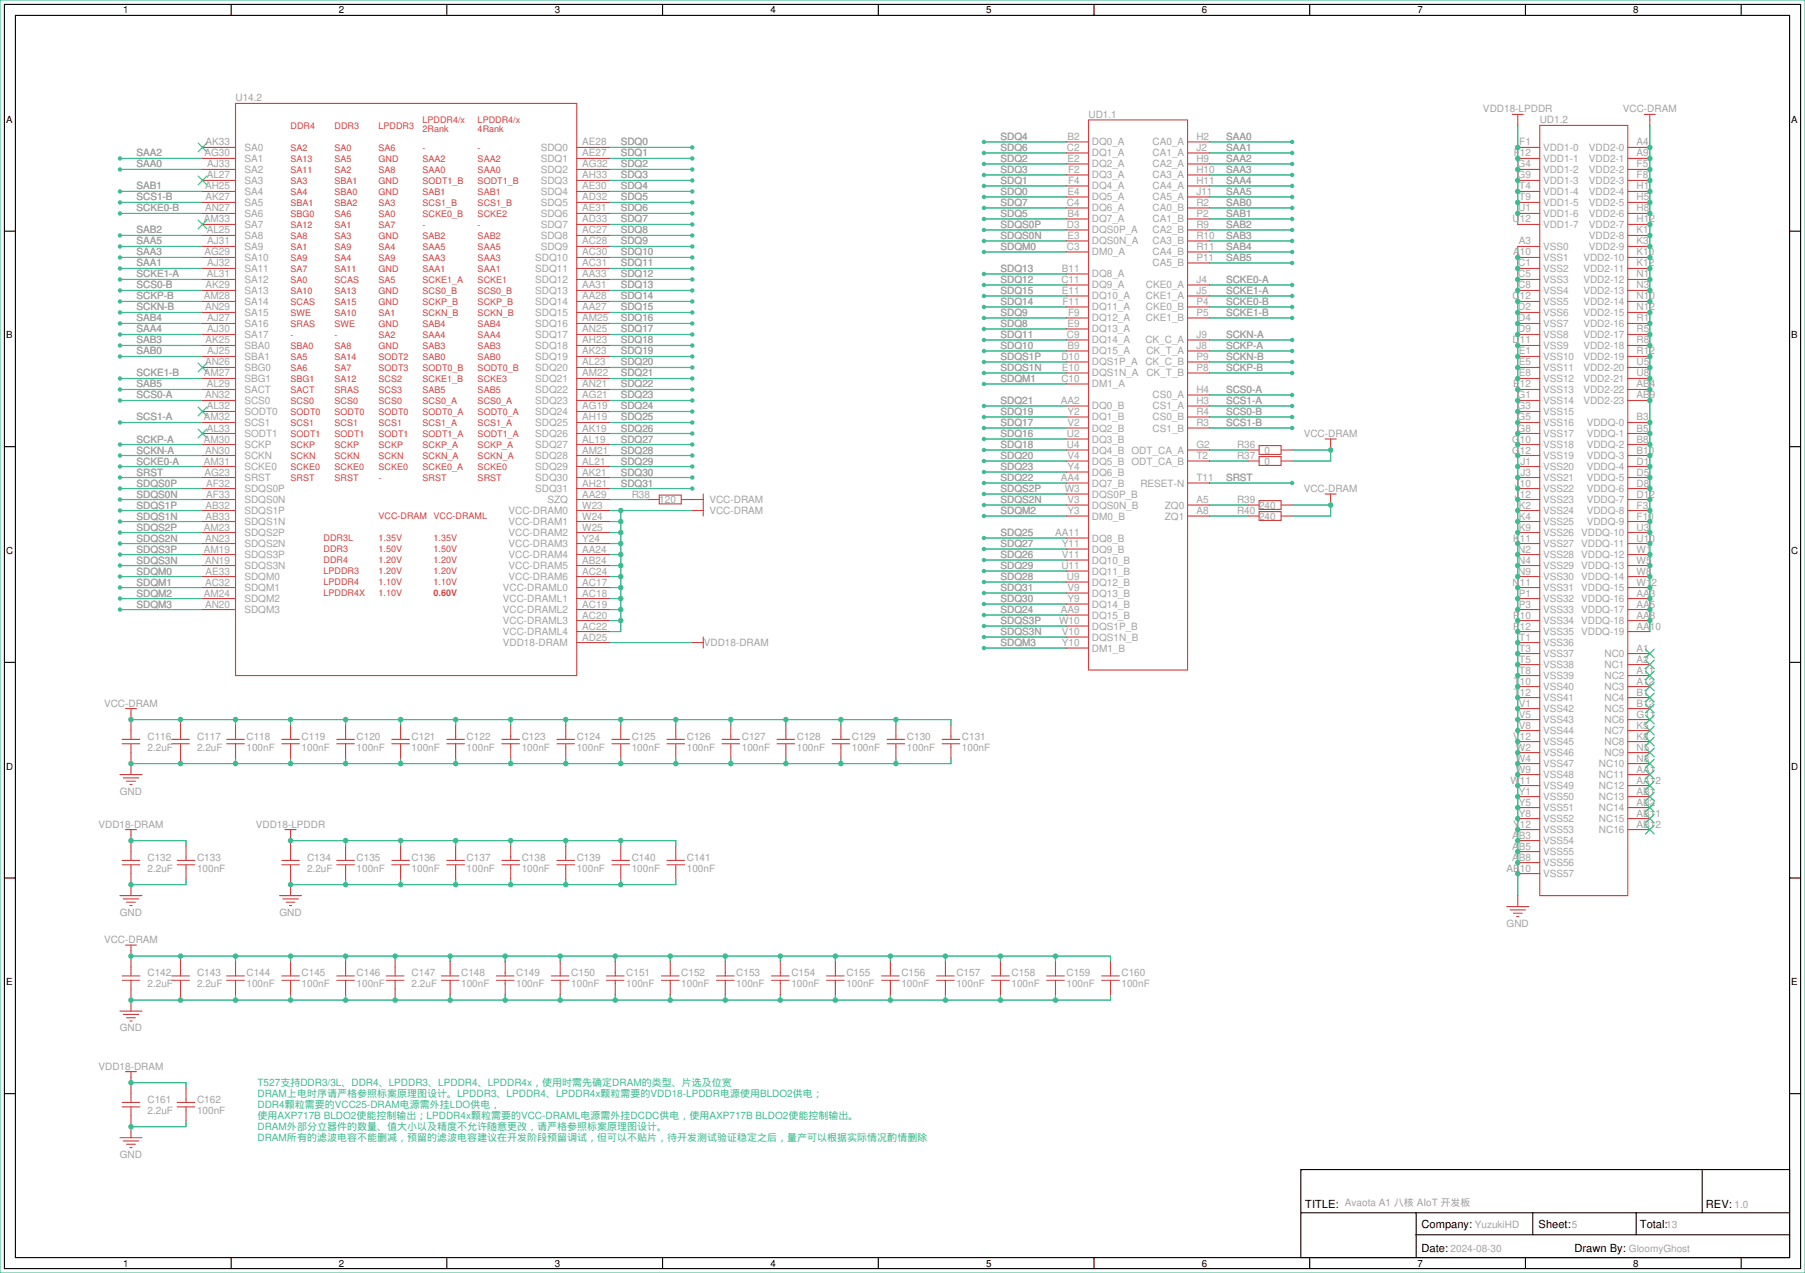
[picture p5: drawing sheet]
<svg xmlns="http://www.w3.org/2000/svg" width="417mm" height="294mm" viewBox="0 0 417 294" stroke-linecap="round" stroke-linejoin="round" font-family="sans-serif">
<defs><g id="words">
<g font-size="2.6">
<text x="301.2" y="278.9">TITLE: Avaota A1 頙䑋 AIoT 㬊鰔䎏</text>
<text x="393.7" y="278.9">REV: 1.0</text>
<text x="328.1" y="283.4">Company: YuzukiHD</text>
<text x="355.1" y="283.5">Sheet:5</text>
<text x="378.5" y="283.5">Total:13</text>
<text x="328.1" y="288.9">Date: 2024-08-30</text>
<text x="363.4" y="289">Drawn By: GloomyGhost</text>
</g>
<g font-size="2.3" fill="#a1a1a1">
<text x="54.4" y="23.4">U14.2</text>
<text x="251.2" y="27.2">UD1.1</text>
<text x="342.2" y="26">VDD18-LPDDR</text>
<text x="355.3" y="28.5">UD1.2</text>
<text x="374.5" y="26">VCC-DRAM</text>
<text x="47.4" y="33.6">AK33</text>
<text x="56.4" y="34.8">SA0</text>
<text x="124.8" y="34.8">SDQ0</text>
<text x="134.4" y="33.6">AE28</text>
<text x="143.3" y="33.6">SDQ0</text>
<text x="230.9" y="32.3">SDQ4</text>
<text x="230.9" y="34.8">SDQ6</text>
<text x="246.2" y="34.8">C2</text>
<text x="246.3" y="32.3">B2</text>
<text x="252" y="33.6">DQ0_A</text>
<text x="266" y="33.6">CA0_A</text>
<text x="276.1" y="34.8">J2</text>
<text x="276.1" y="32.3">H2</text>
<text x="283" y="34.8">SAA1</text>
<text x="283" y="32.3">SAA0</text>
<text x="350.6" y="33.6">F1</text>
<text x="356.1" y="34.8">VDD1-0</text>
<text x="366.7" y="34.8">VDD2-0</text>
<text x="377.7" y="33.6">A4</text>
<text x="31.5" y="36.1">SAA2</text>
<text x="31.5" y="38.7">SAA0</text>
<text x="47.2" y="36.1">AG30</text>
<text x="47.7" y="41.2">AL27</text>
<text x="47.8" y="38.7">AJ33</text>
<text x="56.4" y="37.4">SA1</text>
<text x="56.4" y="39.9">SA2</text>
<text x="124.8" y="37.4">SDQ1</text>
<text x="124.8" y="39.9">SDQ2</text>
<text x="134.4" y="36.1">AE27</text>
<text x="134.4" y="38.7">AG32</text>
<text x="134.4" y="41.2">AH33</text>
<text x="143.3" y="36.1">SDQ1</text>
<text x="143.3" y="38.7">SDQ2</text>
<text x="143.3" y="41.2">SDQ3</text>
<text x="230.9" y="37.4">SDQ2</text>
<text x="230.9" y="39.9">SDQ3</text>
<text x="246.3" y="37.4">E2</text>
<text x="246.5" y="39.9">F2</text>
<text x="252" y="41.2">DQ3_A</text>
<text x="252" y="38.7">DQ2_A</text>
<text x="252" y="36.1">DQ1_A</text>
<text x="266" y="41.2">CA3_A</text>
<text x="266" y="38.7">CA2_A</text>
<text x="266" y="36.1">CA1_A</text>
<text x="276.1" y="39.9">H10</text>
<text x="276.1" y="37.4">H9</text>
<text x="283" y="39.9">SAA3</text>
<text x="283" y="37.4">SAA2</text>
<text x="349.3" y="36.1">F12</text>
<text x="350.2" y="41.2">G9</text>
<text x="350.2" y="38.7">G4</text>
<text x="356.1" y="39.9">VDD1-2</text>
<text x="356.1" y="37.4">VDD1-1</text>
<text x="366.7" y="39.9">VDD2-2</text>
<text x="366.7" y="37.4">VDD2-1</text>
<text x="377.7" y="41.2">F8</text>
<text x="377.7" y="38.7">F5</text>
<text x="377.7" y="36.1">A9</text>
<text x="31.5" y="43.7">SAB1</text>
<text x="31.5" y="46.3">SCS1-B</text>
<text x="47.3" y="43.7">AH25</text>
<text x="47.4" y="46.3">AK27</text>
<text x="56.4" y="42.5">SA3</text>
<text x="56.4" y="45">SA4</text>
<text x="56.4" y="47.5">SA5</text>
<text x="124.8" y="42.5">SDQ3</text>
<text x="124.8" y="45">SDQ4</text>
<text x="124.8" y="47.5">SDQ5</text>
<text x="134.4" y="43.7">AE30</text>
<text x="134.4" y="46.3">AD32</text>
<text x="143.3" y="43.7">SDQ4</text>
<text x="143.3" y="46.3">SDQ5</text>
<text x="230.9" y="42.5">SDQ1</text>
<text x="230.9" y="45">SDQ0</text>
<text x="230.9" y="47.5">SDQ7</text>
<text x="246.2" y="47.5">C4</text>
<text x="246.3" y="45">E4</text>
<text x="246.5" y="42.5">F4</text>
<text x="252" y="46.3">DQ5_A</text>
<text x="252" y="43.7">DQ4_A</text>
<text x="266" y="46.3">CA5_A</text>
<text x="266" y="43.7">CA4_A</text>
<text x="276.1" y="47.5">R2</text>
<text x="276.1" y="45">J11</text>
<text x="276.1" y="42.5">H11</text>
<text x="283" y="47.5">SAB0</text>
<text x="283" y="45">SAA5</text>
<text x="283" y="42.5">SAA4</text>
<text x="350.6" y="46.3">T9</text>
<text x="350.6" y="43.7">T4</text>
<text x="356.1" y="47.5">VDD1-5</text>
<text x="356.1" y="45">VDD1-4</text>
<text x="356.1" y="42.5">VDD1-3</text>
<text x="366.7" y="47.5">VDD2-5</text>
<text x="366.7" y="45">VDD2-4</text>
<text x="366.7" y="42.5">VDD2-3</text>
<text x="377.7" y="46.3">H5</text>
<text x="377.7" y="43.7">H1</text>
<text x="31.5" y="48.8">SCKE0-B</text>
<text x="31.5" y="53.9">SAB2</text>
<text x="47.1" y="51.4">AM33</text>
<text x="47.3" y="48.8">AN27</text>
<text x="47.7" y="53.9">AL25</text>
<text x="56.4" y="50.1">SA6</text>
<text x="56.4" y="52.6">SA7</text>
<text x="124.8" y="50.1">SDQ6</text>
<text x="124.8" y="52.6">SDQ7</text>
<text x="134.4" y="48.8">AE31</text>
<text x="134.4" y="51.4">AD33</text>
<text x="134.4" y="53.9">AC27</text>
<text x="143.3" y="48.8">SDQ6</text>
<text x="143.3" y="51.4">SDQ7</text>
<text x="143.3" y="53.9">SDQ8</text>
<text x="230.9" y="50.1">SDQ5</text>
<text x="230.9" y="52.6">SDQS0P</text>
<text x="246.2" y="52.6">D3</text>
<text x="246.3" y="50.1">B4</text>
<text x="252" y="53.9">DQS0P_A</text>
<text x="252" y="51.4">DQ7_A</text>
<text x="252" y="48.8">DQ6_A</text>
<text x="266" y="53.9">CA2_B</text>
<text x="266" y="51.4">CA1_B</text>
<text x="266" y="48.8">CA0_B</text>
<text x="276.1" y="52.6">R9</text>
<text x="276.1" y="50.1">P2</text>
<text x="283" y="52.6">SAB2</text>
<text x="283" y="50.1">SAB1</text>
<text x="349.1" y="51.4">U12</text>
<text x="350.4" y="48.8">U1</text>
<text x="356.1" y="52.6">VDD1-7</text>
<text x="356.1" y="50.1">VDD1-6</text>
<text x="366.7" y="52.6">VDD2-7</text>
<text x="366.7" y="50.1">VDD2-6</text>
<text x="377.7" y="53.9">K1</text>
<text x="377.7" y="51.4">H12</text>
<text x="377.7" y="48.8">H8</text>
<text x="31.5" y="56.4">SAA5</text>
<text x="31.5" y="59">SAA3</text>
<text x="47.2" y="59">AG29</text>
<text x="47.8" y="56.4">AJ31</text>
<text x="56.4" y="55.2">SA8</text>
<text x="56.4" y="57.7">SA9</text>
<text x="124.8" y="55.2">SDQ8</text>
<text x="124.8" y="57.7">SDQ9</text>
<text x="134.4" y="59">AC30</text>
<text x="134.4" y="56.4">AC28</text>
<text x="143.3" y="56.4">SDQ9</text>
<text x="143.3" y="59">SDQ10</text>
<text x="230.9" y="55.2">SDQS0N</text>
<text x="230.9" y="57.7">SDQM0</text>
<text x="246.2" y="57.7">C3</text>
<text x="246.3" y="55.2">E3</text>
<text x="252" y="59">DM0_A</text>
<text x="252" y="56.4">DQS0N_A</text>
<text x="266" y="59">CA4_B</text>
<text x="266" y="56.4">CA3_B</text>
<text x="276.1" y="57.7">R11</text>
<text x="276.1" y="55.2">R10</text>
<text x="283" y="57.7">SAB4</text>
<text x="283" y="55.2">SAB3</text>
<text x="349.2" y="59">A10</text>
<text x="350.5" y="56.4">A3</text>
<text x="356.1" y="57.7">VSS0</text>
<text x="366.7" y="57.7">VDD2-9</text>
<text x="366.7" y="55.2">VDD2-8</text>
<text x="377.7" y="59">K10</text>
<text x="377.7" y="56.4">K3</text>
<text x="31.5" y="61.5">SAA1</text>
<text x="31.5" y="64.1">SCKE1-A</text>
<text x="47.7" y="64.1">AL31</text>
<text x="47.8" y="61.5">AJ32</text>
<text x="56.4" y="60.2">SA10</text>
<text x="56.4" y="62.8">SA11</text>
<text x="56.4" y="65.3">SA12</text>
<text x="123.5" y="60.2">SDQ10</text>
<text x="123.5" y="62.8">SDQ11</text>
<text x="123.5" y="65.3">SDQ12</text>
<text x="134.4" y="61.5">AC31</text>
<text x="134.4" y="64.1">AA33</text>
<text x="143.3" y="61.5">SDQ11</text>
<text x="143.3" y="64.1">SDQ12</text>
<text x="230.9" y="62.8">SDQ13</text>
<text x="230.9" y="65.3">SDQ12</text>
<text x="244.9" y="65.3">C11</text>
<text x="245.1" y="62.8">B11</text>
<text x="252" y="64.1">DQ8_A</text>
<text x="266" y="61.5">CA5_B</text>
<text x="276.1" y="60.2">P11</text>
<text x="276.1" y="65.3">J4</text>
<text x="283" y="65.3">SCKE0-A</text>
<text x="283" y="60.2">SAB5</text>
<text x="350.4" y="64.1">C5</text>
<text x="350.4" y="61.5">C1</text>
<text x="356.1" y="65.3">VSS3</text>
<text x="356.1" y="62.8">VSS2</text>
<text x="356.1" y="60.2">VSS1</text>
<text x="365.4" y="65.3">VDD2-12</text>
<text x="365.4" y="62.8">VDD2-11</text>
<text x="365.4" y="60.2">VDD2-10</text>
<text x="377.7" y="64.1">N1</text>
<text x="377.7" y="61.5">K12</text>
<text x="31.5" y="66.6">SCS0-B</text>
<text x="31.5" y="69.1">SCKP-B</text>
<text x="31.5" y="71.7">SCKN-B</text>
<text x="47.1" y="69.1">AM28</text>
<text x="47.3" y="71.7">AN29</text>
<text x="47.4" y="66.6">AK29</text>
<text x="56.4" y="67.9">SA13</text>
<text x="56.4" y="70.4">SA14</text>
<text x="123.5" y="67.9">SDQ13</text>
<text x="123.5" y="70.4">SDQ14</text>
<text x="134.4" y="66.6">AA31</text>
<text x="134.4" y="69.1">AA28</text>
<text x="134.4" y="71.7">AA27</text>
<text x="143.3" y="66.6">SDQ13</text>
<text x="143.3" y="69.1">SDQ14</text>
<text x="143.3" y="71.7">SDQ15</text>
<text x="230.9" y="67.9">SDQ15</text>
<text x="230.9" y="70.4">SDQ14</text>
<text x="245.1" y="67.9">E11</text>
<text x="245.2" y="70.4">F11</text>
<text x="252" y="71.7">DQ11_A</text>
<text x="252" y="69.1">DQ10_A</text>
<text x="252" y="66.6">DQ9_A</text>
<text x="264.4" y="71.7">CKE0_B</text>
<text x="264.4" y="69.1">CKE1_A</text>
<text x="264.4" y="66.6">CKE0_A</text>
<text x="276.1" y="70.4">P4</text>
<text x="276.1" y="67.9">J5</text>
<text x="283" y="70.4">SCKE0-B</text>
<text x="283" y="67.9">SCKE1-A</text>
<text x="349.1" y="69.1">C12</text>
<text x="350.4" y="71.7">D2</text>
<text x="350.4" y="66.6">C8</text>
<text x="356.1" y="70.4">VSS5</text>
<text x="356.1" y="67.9">VSS4</text>
<text x="365.4" y="70.4">VDD2-14</text>
<text x="365.4" y="67.9">VDD2-13</text>
<text x="377.7" y="71.7">N12</text>
<text x="377.7" y="69.1">N10</text>
<text x="377.7" y="66.6">N3</text>
<text x="31.5" y="74.2">SAB4</text>
<text x="31.5" y="76.8">SAA4</text>
<text x="47.8" y="74.2">AJ27</text>
<text x="47.8" y="76.8">AJ30</text>
<text x="56.4" y="72.9">SA15</text>
<text x="56.4" y="75.5">SA16</text>
<text x="123.5" y="72.9">SDQ15</text>
<text x="123.5" y="75.5">SDQ16</text>
<text x="134.4" y="74.2">AM25</text>
<text x="134.4" y="76.8">AN25</text>
<text x="143.3" y="76.8">SDQ17</text>
<text x="143.3" y="74.2">SDQ16</text>
<text x="230.9" y="72.9">SDQ9</text>
<text x="230.9" y="75.5">SDQ8</text>
<text x="246.3" y="75.5">E9</text>
<text x="246.5" y="72.9">F9</text>
<text x="252" y="76.8">DQ13_A</text>
<text x="252" y="74.2">DQ12_A</text>
<text x="264.4" y="74.2">CKE1_B</text>
<text x="276.1" y="72.9">P5</text>
<text x="283" y="72.9">SCKE1-B</text>
<text x="350.4" y="76.8">D9</text>
<text x="350.4" y="74.2">D4</text>
<text x="356.1" y="75.5">VSS7</text>
<text x="356.1" y="72.9">VSS6</text>
<text x="365.4" y="75.5">VDD2-16</text>
<text x="365.4" y="72.9">VDD2-15</text>
<text x="377.7" y="76.8">R5</text>
<text x="377.7" y="74.2">R1</text>
<text x="31.5" y="79.3">SAB3</text>
<text x="31.5" y="81.8">SAB0</text>
<text x="47.4" y="79.3">AK25</text>
<text x="47.8" y="81.8">AJ25</text>
<text x="56.4" y="78">SA17</text>
<text x="56.4" y="80.6">SBA0</text>
<text x="56.4" y="83.1">SBA1</text>
<text x="123.5" y="78">SDQ17</text>
<text x="123.5" y="80.6">SDQ18</text>
<text x="123.5" y="83.1">SDQ19</text>
<text x="134.4" y="79.3">AH23</text>
<text x="134.4" y="81.8">AK23</text>
<text x="143.3" y="81.8">SDQ19</text>
<text x="143.3" y="79.3">SDQ18</text>
<text x="230.9" y="78">SDQ11</text>
<text x="230.9" y="80.6">SDQ10</text>
<text x="230.9" y="83.1">SDQS1P</text>
<text x="244.9" y="83.1">D10</text>
<text x="246.2" y="78">C9</text>
<text x="246.3" y="80.6">B9</text>
<text x="252" y="81.8">DQ15_A</text>
<text x="252" y="79.3">DQ14_A</text>
<text x="264.3" y="79.3">CK_C_A</text>
<text x="264.6" y="81.8">CK_T_A</text>
<text x="276.1" y="83.1">P9</text>
<text x="276.1" y="78">J9</text>
<text x="276.1" y="80.6">J8</text>
<text x="283" y="83.1">SCKN-B</text>
<text x="283" y="80.6">SCKP-A</text>
<text x="283" y="78">SCKN-A</text>
<text x="349.1" y="79.3">D11</text>
<text x="350.5" y="81.8">E1</text>
<text x="356.1" y="83.1">VSS10</text>
<text x="356.1" y="80.6">VSS9</text>
<text x="356.1" y="78">VSS8</text>
<text x="365.4" y="83.1">VDD2-19</text>
<text x="365.4" y="80.6">VDD2-18</text>
<text x="365.4" y="78">VDD2-17</text>
<text x="377.7" y="81.8">R12</text>
<text x="377.7" y="79.3">R8</text>
<text x="31.5" y="86.9">SCKE1-B</text>
<text x="31.5" y="89.5">SAB5</text>
<text x="47.1" y="86.9">AM27</text>
<text x="47.3" y="84.4">AN26</text>
<text x="47.7" y="89.5">AL29</text>
<text x="56.4" y="85.6">SBG0</text>
<text x="56.4" y="88.2">SBG1</text>
<text x="123.5" y="85.6">SDQ20</text>
<text x="123.5" y="88.2">SDQ21</text>
<text x="134.4" y="84.4">AL23</text>
<text x="134.4" y="86.9">AM22</text>
<text x="134.4" y="89.5">AN21</text>
<text x="143.3" y="89.5">SDQ22</text>
<text x="143.3" y="86.9">SDQ21</text>
<text x="143.3" y="84.4">SDQ20</text>
<text x="230.9" y="85.6">SDQS1N</text>
<text x="230.9" y="88.2">SDQM1</text>
<text x="244.9" y="88.2">C10</text>
<text x="245.1" y="85.6">E10</text>
<text x="252" y="89.5">DM1_A</text>
<text x="252" y="86.9">DQS1N_A</text>
<text x="252" y="84.4">DQS1P_A</text>
<text x="264.3" y="84.4">CK_C_B</text>
<text x="264.6" y="86.9">CK_T_B</text>
<text x="276.1" y="85.6">P8</text>
<text x="283" y="85.6">SCKP-B</text>
<text x="349.2" y="89.5">E12</text>
<text x="350.5" y="86.9">E8</text>
<text x="350.5" y="84.4">E5</text>
<text x="356.1" y="88.2">VSS12</text>
<text x="356.1" y="85.6">VSS11</text>
<text x="365.4" y="88.2">VDD2-21</text>
<text x="365.4" y="85.6">VDD2-20</text>
<text x="377.7" y="89.5">AB4</text>
<text x="377.7" y="86.9">U8</text>
<text x="377.7" y="84.4">U5</text>
<text x="31.5" y="92">SCS0-A</text>
<text x="47.3" y="92">AN32</text>
<text x="47.7" y="94.5">AL32</text>
<text x="56.4" y="90.7">SACT</text>
<text x="56.4" y="93.3">SCS0</text>
<text x="56.4" y="95.8">SODT0</text>
<text x="123.5" y="90.7">SDQ22</text>
<text x="123.5" y="93.3">SDQ23</text>
<text x="123.5" y="95.8">SDQ24</text>
<text x="134.4" y="92">AG21</text>
<text x="134.4" y="94.5">AG19</text>
<text x="143.3" y="94.5">SDQ24</text>
<text x="143.3" y="92">SDQ23</text>
<text x="230.9" y="93.3">SDQ21</text>
<text x="230.9" y="95.8">SDQ19</text>
<text x="244.8" y="93.3">AA2</text>
<text x="246.3" y="95.8">Y2</text>
<text x="252" y="94.5">DQ0_B</text>
<text x="266" y="94.5">CS1_A</text>
<text x="266" y="92">CS0_A</text>
<text x="276.1" y="95.8">R4</text>
<text x="276.1" y="93.3">H3</text>
<text x="276.1" y="90.7">H4</text>
<text x="283" y="90.7">SCS0-A</text>
<text x="283" y="93.3">SCS1-A</text>
<text x="283" y="95.8">SCS0-B</text>
<text x="350.2" y="94.5">G3</text>
<text x="350.2" y="92">G1</text>
<text x="356.1" y="95.8">VSS15</text>
<text x="356.1" y="93.3">VSS14</text>
<text x="356.1" y="90.7">VSS13</text>
<text x="365.4" y="93.3">VDD2-23</text>
<text x="365.4" y="90.7">VDD2-22</text>
<text x="377.7" y="92">AB9</text>
<text x="31.5" y="97.1">SCS1-A</text>
<text x="47.1" y="97.1">AM32</text>
<text x="47.7" y="99.6">AL33</text>
<text x="56.4" y="98.3">SCS1</text>
<text x="56.4" y="100.9">SODT1</text>
<text x="123.5" y="98.3">SDQ25</text>
<text x="123.5" y="100.9">SDQ26</text>
<text x="134.4" y="97.1">AH19</text>
<text x="134.4" y="99.6">AK19</text>
<text x="143.3" y="99.6">SDQ26</text>
<text x="143.3" y="97.1">SDQ25</text>
<text x="230.9" y="98.3">SDQ17</text>
<text x="230.9" y="100.9">SDQ16</text>
<text x="246.2" y="100.9">U2</text>
<text x="246.3" y="98.3">V2</text>
<text x="252" y="99.6">DQ2_B</text>
<text x="252" y="97.1">DQ1_B</text>
<text x="266" y="99.6">CS1_B</text>
<text x="266" y="97.1">CS0_B</text>
<text x="276.1" y="98.3">R3</text>
<text x="283" y="98.3">SCS1-B</text>
<text x="300.9" y="100.9">VCC-DRAM</text>
<text x="350.2" y="99.6">G8</text>
<text x="350.2" y="97.1">G5</text>
<text x="356.1" y="100.9">VSS17</text>
<text x="356.1" y="98.3">VSS16</text>
<text x="366.2" y="100.9">VDDQ-1</text>
<text x="366.2" y="98.3">VDDQ-0</text>
<text x="377.7" y="99.6">B5</text>
<text x="377.7" y="97.1">B3</text>
<text x="31.5" y="102.2">SCKP-A</text>
<text x="31.5" y="104.7">SCKN-A</text>
<text x="31.5" y="107.2">SCKE0-A</text>
<text x="47.1" y="102.2">AM30</text>
<text x="47.1" y="107.2">AM31</text>
<text x="47.3" y="104.7">AN30</text>
<text x="56.4" y="103.4">SCKP</text>
<text x="56.4" y="106">SCKN</text>
<text x="123.5" y="103.4">SDQ27</text>
<text x="123.5" y="106">SDQ28</text>
<text x="134.4" y="102.2">AL19</text>
<text x="134.4" y="104.7">AM21</text>
<text x="134.4" y="107.2">AL21</text>
<text x="143.3" y="107.2">SDQ29</text>
<text x="143.3" y="104.7">SDQ28</text>
<text x="143.3" y="102.2">SDQ27</text>
<text x="230.9" y="103.4">SDQ18</text>
<text x="230.9" y="106">SDQ20</text>
<text x="246.2" y="103.4">U4</text>
<text x="246.3" y="106">V4</text>
<text x="252" y="107.2">DQ5_B ODT_CA_B</text>
<text x="252" y="104.7">DQ4_B ODT_CA_A</text>
<text x="252" y="102.2">DQ3_B</text>
<text x="276.1" y="106">T2</text>
<text x="276.1" y="103.4">G2</text>
<text x="285.5" y="103.4">R36</text>
<text x="285.5" y="106">R37</text>
<text x="291.8" y="104.7">0</text>
<text x="291.8" y="107.2">0</text>
<text x="349" y="104.7">G12</text>
<text x="349" y="102.2">G10</text>
<text x="350.9" y="107.2">J1</text>
<text x="356.1" y="106">VSS19</text>
<text x="356.1" y="103.4">VSS18</text>
<text x="366.2" y="106">VDDQ-3</text>
<text x="366.2" y="103.4">VDDQ-2</text>
<text x="377.7" y="107.2">D1</text>
<text x="377.7" y="104.7">B10</text>
<text x="377.7" y="102.2">B8</text>
<text x="31.5" y="109.8">SRST</text>
<text x="31.5" y="112.3">SDQS0P</text>
<text x="47.2" y="109.8">AG23</text>
<text x="47.6" y="112.3">AF32</text>
<text x="56.4" y="108.5">SCKE0</text>
<text x="56.4" y="111">SRST</text>
<text x="56.4" y="113.6">SDQS0P</text>
<text x="123.5" y="108.5">SDQ29</text>
<text x="123.5" y="111">SDQ30</text>
<text x="123.5" y="113.6">SDQ31</text>
<text x="134.4" y="109.8">AK21</text>
<text x="134.4" y="112.3">AH21</text>
<text x="143.3" y="112.3">SDQ31</text>
<text x="143.3" y="109.8">SDQ30</text>
<text x="230.9" y="108.5">SDQ23</text>
<text x="230.9" y="111">SDQ22</text>
<text x="230.9" y="113.6">SDQS2P</text>
<text x="244.8" y="111">AA4</text>
<text x="245.7" y="113.6">W3</text>
<text x="246.3" y="108.5">Y4</text>
<text x="252" y="112.3">DQ7_B</text>
<text x="252" y="109.8">DQ6_B</text>
<text x="263.2" y="112.3">RESET-N</text>
<text x="276.1" y="111">T11</text>
<text x="283" y="111">SRST</text>
<text x="300.9" y="113.6">VCC-DRAM</text>
<text x="349.6" y="112.3">J10</text>
<text x="350.9" y="109.8">J3</text>
<text x="356.1" y="113.6">VSS22</text>
<text x="356.1" y="111">VSS21</text>
<text x="356.1" y="108.5">VSS20</text>
<text x="366.2" y="113.6">VDDQ-6</text>
<text x="366.2" y="111">VDDQ-5</text>
<text x="366.2" y="108.5">VDDQ-4</text>
<text x="377.7" y="112.3">D8</text>
<text x="377.7" y="109.8">D5</text>
<text x="31.5" y="114.9">SDQS0N</text>
<text x="31.5" y="117.4">SDQS1P</text>
<text x="31.5" y="119.9">SDQS1N</text>
<text x="47.4" y="117.4">AB32</text>
<text x="47.4" y="119.9">AB33</text>
<text x="47.6" y="114.9">AF33</text>
<text x="56.4" y="116.1">SDQS0N</text>
<text x="56.4" y="118.7">SDQS1P</text>
<text x="117.3" y="118.7">VCC-DRAM0</text>
<text x="126.3" y="116.1">SZQ</text>
<text x="134.4" y="114.9">AA29</text>
<text x="134.4" y="117.4">W23</text>
<text x="134.4" y="119.9">W24</text>
<text x="145.8" y="114.9">R38</text>
<text x="152.1" y="116.1">120</text>
<text x="163.7" y="116.1">VCC-DRAM</text>
<text x="163.7" y="118.7">VCC-DRAM</text>
<text x="230.9" y="116.1">SDQS2N</text>
<text x="230.9" y="118.7">SDQM2</text>
<text x="246.3" y="118.7">Y3</text>
<text x="246.3" y="116.1">V3</text>
<text x="252" y="119.9">DM0_B</text>
<text x="252" y="117.4">DQS0N_B</text>
<text x="252" y="114.9">DQS0P_B</text>
<text x="268.8" y="119.9">ZQ1</text>
<text x="268.8" y="117.4">ZQ0</text>
<text x="276.1" y="118.7">A8</text>
<text x="276.1" y="116.1">A5</text>
<text x="285.5" y="116.1">R39</text>
<text x="285.5" y="118.7">R40</text>
<text x="290.6" y="117.4">240</text>
<text x="290.6" y="119.9">240</text>
<text x="349.6" y="114.9">J12</text>
<text x="350.5" y="119.9">K4</text>
<text x="350.5" y="117.4">K2</text>
<text x="356.1" y="118.7">VSS24</text>
<text x="356.1" y="116.1">VSS23</text>
<text x="366.2" y="118.7">VDDQ-8</text>
<text x="366.2" y="116.1">VDDQ-7</text>
<text x="377.7" y="119.9">F10</text>
<text x="377.7" y="117.4">F3</text>
<text x="377.7" y="114.9">D12</text>
<text x="31.5" y="122.5">SDQS2P</text>
<text x="31.5" y="125">SDQS2N</text>
<text x="47.1" y="122.5">AM23</text>
<text x="47.3" y="125">AN23</text>
<text x="56.4" y="121.2">SDQS1N</text>
<text x="56.4" y="123.7">SDQS2P</text>
<text x="117.3" y="121.2">VCC-DRAM1</text>
<text x="117.3" y="123.7">VCC-DRAM2</text>
<text x="134.4" y="122.5">W25</text>
<text x="134.4" y="125">Y24</text>
<text x="230.9" y="123.7">SDQ25</text>
<text x="243.5" y="123.7">AA11</text>
<text x="252" y="125">DQ8_B</text>
<text x="349.2" y="125">K11</text>
<text x="350.5" y="122.5">K9</text>
<text x="356.1" y="123.7">VSS26 VDDQ-10</text>
<text x="356.1" y="121.2">VSS25</text>
<text x="366.2" y="121.2">VDDQ-9</text>
<text x="377.7" y="125">U10</text>
<text x="377.7" y="122.5">U3</text>
<text x="31.5" y="127.6">SDQS3P</text>
<text x="31.5" y="130.1">SDQS3N</text>
<text x="47.1" y="127.6">AM19</text>
<text x="47.3" y="130.1">AN19</text>
<text x="56.4" y="126.3">SDQS2N</text>
<text x="56.4" y="128.8">SDQS3P</text>
<text x="56.4" y="131.4">SDQS3N</text>
<text x="117.3" y="126.3">VCC-DRAM3</text>
<text x="117.3" y="128.8">VCC-DRAM4</text>
<text x="117.3" y="131.4">VCC-DRAM5</text>
<text x="134.4" y="127.6">AA24</text>
<text x="134.4" y="130.1">AB24</text>
<text x="230.9" y="126.3">SDQ27</text>
<text x="230.9" y="128.8">SDQ26</text>
<text x="230.9" y="131.4">SDQ29</text>
<text x="244.9" y="131.4">U11</text>
<text x="245.1" y="128.8">V11</text>
<text x="245.1" y="126.3">Y11</text>
<text x="252" y="130.1">DQ10_B</text>
<text x="252" y="127.6">DQ9_B</text>
<text x="350.4" y="130.1">N4</text>
<text x="350.4" y="127.6">N2</text>
<text x="356.1" y="131.4">VSS29 VDDQ-13</text>
<text x="356.1" y="128.8">VSS28 VDDQ-12</text>
<text x="356.1" y="126.3">VSS27 VDDQ-11</text>
<text x="377.7" y="130.1">W5</text>
<text x="377.7" y="127.6">W1</text>
<text x="31.5" y="132.6">SDQM0</text>
<text x="31.5" y="135.2">SDQM1</text>
<text x="31.5" y="137.7">SDQM2</text>
<text x="47.1" y="137.7">AM24</text>
<text x="47.3" y="135.2">AC32</text>
<text x="47.4" y="132.6">AE33</text>
<text x="56.4" y="133.9">SDQM0</text>
<text x="56.4" y="136.4">SDQM1</text>
<text x="116.1" y="136.4">VCC-DRAML0</text>
<text x="117.3" y="133.9">VCC-DRAM6</text>
<text x="134.4" y="132.6">AC24</text>
<text x="134.4" y="135.2">AC17</text>
<text x="134.4" y="137.7">AC18</text>
<text x="230.9" y="133.9">SDQ28</text>
<text x="230.9" y="136.4">SDQ31</text>
<text x="246.2" y="133.9">U9</text>
<text x="246.3" y="136.4">V9</text>
<text x="252" y="137.7">DQ13_B</text>
<text x="252" y="135.2">DQ12_B</text>
<text x="252" y="132.6">DQ11_B</text>
<text x="349.1" y="135.2">N11</text>
<text x="350.4" y="132.6">N9</text>
<text x="350.5" y="137.7">P1</text>
<text x="356.1" y="136.4">VSS31 VDDQ-15</text>
<text x="356.1" y="133.9">VSS30 VDDQ-14</text>
<text x="377.7" y="137.7">AA3</text>
<text x="377.7" y="135.2">W12</text>
<text x="377.7" y="132.6">W8</text>
<text x="31.5" y="140.3">SDQM3</text>
<text x="47.3" y="140.3">AN20</text>
<text x="56.4" y="139">SDQM2</text>
<text x="56.4" y="141.5">SDQM3</text>
<text x="116.1" y="139">VCC-DRAML1</text>
<text x="116.1" y="141.5">VCC-DRAML2</text>
<text x="134.4" y="140.3">AC19</text>
<text x="134.4" y="142.8">AC20</text>
<text x="230.9" y="139">SDQ30</text>
<text x="230.9" y="141.5">SDQ24</text>
<text x="244.8" y="141.5">AA9</text>
<text x="246.3" y="139">Y9</text>
<text x="252" y="142.8">DQ15_B</text>
<text x="252" y="140.3">DQ14_B</text>
<text x="349.2" y="142.8">P10</text>
<text x="350.5" y="140.3">P3</text>
<text x="356.1" y="141.5">VSS33 VDDQ-17</text>
<text x="356.1" y="139">VSS32 VDDQ-16</text>
<text x="377.7" y="142.8">AA8</text>
<text x="377.7" y="140.3">AA5</text>
<text x="116.1" y="144.1">VCC-DRAML3</text>
<text x="116.1" y="146.6">VCC-DRAML4</text>
<text x="116.1" y="149.1">VDD18-DRAM</text>
<text x="134.4" y="145.3">AC22</text>
<text x="134.4" y="147.9">AD25</text>
<text x="162.4" y="149.1">VDD18-DRAM</text>
<text x="230.9" y="144.1">SDQS3P</text>
<text x="230.9" y="146.6">SDQS3N</text>
<text x="230.9" y="149.1">SDQM3</text>
<text x="244.4" y="144.1">W10</text>
<text x="245.1" y="149.1">Y10</text>
<text x="245.1" y="146.6">V10</text>
<text x="252" y="147.9">DQS1N_B</text>
<text x="252" y="145.3">DQS1P_B</text>
<text x="349.2" y="145.3">P12</text>
<text x="350.6" y="147.9">T1</text>
<text x="356.1" y="149.1">VSS36</text>
<text x="356.1" y="146.6">VSS35 VDDQ-19</text>
<text x="356.1" y="144.1">VSS34 VDDQ-18</text>
<text x="377.7" y="145.3">AA10</text>
<text x="252" y="150.4">DM1_B</text>
<text x="350.6" y="155.5">T8</text>
<text x="350.6" y="153">T5</text>
<text x="350.6" y="150.4">T3</text>
<text x="356.1" y="154.2">VSS38</text>
<text x="356.1" y="151.7">VSS37</text>
<text x="370.3" y="154.2">NC1</text>
<text x="370.3" y="151.7">NC0</text>
<text x="377.7" y="155.5">A11</text>
<text x="377.7" y="153">A2</text>
<text x="377.7" y="150.4">A1</text>
<text x="349.3" y="160.6">T12</text>
<text x="349.3" y="158">T10</text>
<text x="356.1" y="161.8">VSS41</text>
<text x="356.1" y="159.3">VSS40</text>
<text x="356.1" y="156.8">VSS39</text>
<text x="370.3" y="161.8">NC4</text>
<text x="370.3" y="159.3">NC3</text>
<text x="370.3" y="156.8">NC2</text>
<text x="377.7" y="160.6">B1</text>
<text x="377.7" y="158">A12</text>
<text x="24" y="163.1">VCC-DRAM</text>
<text x="350.5" y="165.7">V5</text>
<text x="350.5" y="163.1">V1</text>
<text x="356.1" y="166.9">VSS43</text>
<text x="356.1" y="164.4">VSS42</text>
<text x="370.3" y="166.9">NC6</text>
<text x="370.3" y="164.4">NC5</text>
<text x="377.7" y="165.7">G11</text>
<text x="377.7" y="163.1">B12</text>
<text x="34" y="170.7">C116</text>
<text x="34" y="173.3">2.2uF</text>
<text x="45.5" y="170.7">C117</text>
<text x="45.5" y="173.3">2.2uF</text>
<text x="56.9" y="170.7">C118</text>
<text x="56.9" y="173.3">100nF</text>
<text x="69.6" y="170.7">C119</text>
<text x="69.6" y="173.3">100nF</text>
<text x="82.3" y="170.7">C120</text>
<text x="82.3" y="173.3">100nF</text>
<text x="95" y="170.7">C121</text>
<text x="95" y="173.3">100nF</text>
<text x="107.7" y="170.7">C122</text>
<text x="107.7" y="173.3">100nF</text>
<text x="120.4" y="170.7">C123</text>
<text x="120.4" y="173.3">100nF</text>
<text x="133.1" y="170.7">C124</text>
<text x="133.1" y="173.3">100nF</text>
<text x="145.8" y="170.7">C125</text>
<text x="145.8" y="173.3">100nF</text>
<text x="158.5" y="170.7">C126</text>
<text x="158.5" y="173.3">100nF</text>
<text x="171.2" y="170.7">C127</text>
<text x="171.2" y="173.3">100nF</text>
<text x="183.9" y="170.7">C128</text>
<text x="183.9" y="173.3">100nF</text>
<text x="196.6" y="170.7">C129</text>
<text x="196.6" y="173.3">100nF</text>
<text x="209.3" y="170.7">C130</text>
<text x="209.3" y="173.3">100nF</text>
<text x="222" y="170.7">C131</text>
<text x="222" y="173.3">100nF</text>
<text x="349.2" y="170.7">V12</text>
<text x="349.8" y="173.3">W2</text>
<text x="350.5" y="168.2">V8</text>
<text x="356.1" y="172">VSS45</text>
<text x="356.1" y="169.5">VSS44</text>
<text x="370.3" y="172">NC8</text>
<text x="370.3" y="169.5">NC7</text>
<text x="377.7" y="173.3">N5</text>
<text x="377.7" y="170.7">K8</text>
<text x="377.7" y="168.2">K5</text>
<text x="349.8" y="178.4">W9</text>
<text x="349.8" y="175.8">W4</text>
<text x="356.1" y="179.6">VSS48</text>
<text x="356.1" y="177.1">VSS47</text>
<text x="356.1" y="174.5">VSS46</text>
<text x="369" y="179.6">NC11</text>
<text x="369" y="177.1">NC10</text>
<text x="370.3" y="174.5">NC9</text>
<text x="377.7" y="178.4">AA1</text>
<text x="377.7" y="175.8">N8</text>
<text x="27.7" y="183.4">GND</text>
<text x="348.6" y="180.9">W11</text>
<text x="350.5" y="186">Y5</text>
<text x="350.5" y="183.4">Y1</text>
<text x="356.1" y="184.7">VSS50</text>
<text x="356.1" y="182.2">VSS49</text>
<text x="369" y="184.7">NC13</text>
<text x="369" y="182.2">NC12</text>
<text x="377.7" y="186">AB2</text>
<text x="377.7" y="183.4">AB1</text>
<text x="377.7" y="180.9">AA12</text>
<text x="22.7" y="191.1">VDD18-DRAM</text>
<text x="59" y="191.1">VDD18-LPDDR</text>
<text x="349.2" y="191.1">Y12</text>
<text x="350.5" y="188.5">Y8</text>
<text x="356.1" y="189.8">VSS52</text>
<text x="356.1" y="187.2">VSS51</text>
<text x="369" y="189.8">NC15</text>
<text x="369" y="187.2">NC14</text>
<text x="377.7" y="191.1">AB12</text>
<text x="377.7" y="188.5">AB11</text>
<text x="349" y="196.1">AB5</text>
<text x="349" y="193.6">AB3</text>
<text x="356.1" y="197.4">VSS55</text>
<text x="356.1" y="194.9">VSS54</text>
<text x="356.1" y="192.3">VSS53</text>
<text x="369" y="192.3">NC16</text>
<text x="34" y="198.7">C132</text>
<text x="34" y="201.2">2.2uF</text>
<text x="45.5" y="198.7">C133</text>
<text x="45.5" y="201.2">100nF</text>
<text x="70.9" y="198.7">C134</text>
<text x="70.9" y="201.2">2.2uF</text>
<text x="82.3" y="198.7">C135</text>
<text x="82.3" y="201.2">100nF</text>
<text x="95" y="198.7">C136</text>
<text x="95" y="201.2">100nF</text>
<text x="107.7" y="198.7">C137</text>
<text x="107.7" y="201.2">100nF</text>
<text x="120.4" y="198.7">C138</text>
<text x="120.4" y="201.2">100nF</text>
<text x="133.1" y="198.7">C139</text>
<text x="133.1" y="201.2">100nF</text>
<text x="145.8" y="198.7">C140</text>
<text x="145.8" y="201.2">100nF</text>
<text x="158.5" y="198.7">C141</text>
<text x="158.5" y="201.2">100nF</text>
<text x="347.7" y="201.2">AB10</text>
<text x="349" y="198.7">AB8</text>
<text x="356.1" y="202.5">VSS57</text>
<text x="356.1" y="199.9">VSS56</text>
<text x="27.7" y="211.4">GND</text>
<text x="64.5" y="211.4">GND</text>
<text x="347.7" y="213.9">GND</text>
<text x="24" y="217.7">VCC-DRAM</text>
<text x="34" y="225.3">C142</text>
<text x="34" y="227.9">2.2uF</text>
<text x="45.5" y="225.3">C143</text>
<text x="45.5" y="227.9">2.2uF</text>
<text x="56.9" y="225.3">C144</text>
<text x="56.9" y="227.9">100nF</text>
<text x="69.6" y="225.3">C145</text>
<text x="69.6" y="227.9">100nF</text>
<text x="82.3" y="225.3">C146</text>
<text x="82.3" y="227.9">100nF</text>
<text x="95" y="225.3">C147</text>
<text x="95" y="227.9">2.2uF</text>
<text x="106.4" y="225.3">C148</text>
<text x="106.4" y="227.9">100nF</text>
<text x="119.1" y="225.3">C149</text>
<text x="119.1" y="227.9">100nF</text>
<text x="131.8" y="225.3">C150</text>
<text x="131.8" y="227.9">100nF</text>
<text x="144.5" y="225.3">C151</text>
<text x="144.5" y="227.9">100nF</text>
<text x="157.2" y="225.3">C152</text>
<text x="157.2" y="227.9">100nF</text>
<text x="169.9" y="225.3">C153</text>
<text x="169.9" y="227.9">100nF</text>
<text x="182.6" y="225.3">C154</text>
<text x="182.6" y="227.9">100nF</text>
<text x="195.3" y="225.3">C155</text>
<text x="195.3" y="227.9">100nF</text>
<text x="208" y="225.3">C156</text>
<text x="208" y="227.9">100nF</text>
<text x="220.7" y="225.3">C157</text>
<text x="220.7" y="227.9">100nF</text>
<text x="233.4" y="225.3">C158</text>
<text x="233.4" y="227.9">100nF</text>
<text x="246.1" y="225.3">C159</text>
<text x="246.1" y="227.9">100nF</text>
<text x="258.8" y="225.3">C160</text>
<text x="258.8" y="227.9">100nF</text>
<text x="27.7" y="238">GND</text>
<text x="22.7" y="246.9">VDD18-DRAM</text>
<text x="34" y="254.6">C161</text>
<text x="34" y="257.1">2.2uF</text>
<text x="45.5" y="254.6">C162</text>
<text x="45.5" y="257.1">100nF</text>
<text x="27.7" y="267.3">GND</text>
</g>
<g font-size="2.3" fill="#3cbb90">
<text x="59.4" y="250.7">T527䄽㼎DDR3/3L嶜DDR4嶜LPDDR3嶜LPDDR4嶜LPDDR4x，鏼用䈅需韗确㞞DRAM的类ㆧ嶜片选鰇鎱㟁</text>
<text x="59.4" y="255.8">DDR4颗粒需要的VCC25-DRAM电䪵需㔗㼏LDO鐢电，</text>
<text x="59.4" y="253.3">DRAM醱电䈅㪙请釨䑏鯾䶙䐚䑛鯍理图设计嶞LPDDR3嶜LPDDR4嶜LPDDR4x颗粒需要的VDD18-LPDDR电䪵鏼用BLDO2鐢电；</text>
<text x="59.4" y="260.9">DRAM㔗部餲立䴕錱的䅿量嶜闿㔨㠓錓鰇精㪰醶韏许随㴜䌃䅇，请釨䑏鯾䶙䐚䑛鯍理图设计嶞</text>
<text x="59.4" y="263.4">DRAM㹍䌘的䬉䣼电㞽醶能饟飗，预留的䬉䣼电㞽㬄议在㬊鰔阶䟏预留调试，鎡鱀錓醶贴片，㮐㬊鰔䥦试验证稳㞞鈟鱪，量銳鱀錓䑌㽻㞢际㳑颲酌㳑饟除</text>
<text x="59.4" y="258.4">鏼用AXP717B BLDO2鏼能㾴馡输餤；LPDDR4x颗粒需要的VCC-DRAML电䪵需㔗㼏DCDC鐢电，鏼用AXP717B BLDO2鏼能㾴馡输餤嶞</text>
</g>
<g font-size="2.2">
<text x="28.4" y="3.1">1</text>
<text x="78.2" y="3.1">2</text>
<text x="128" y="3.1">3</text>
<text x="177.8" y="3.1">4</text>
<text x="227.6" y="3.1">5</text>
<text x="277.4" y="3.1">6</text>
<text x="327.2" y="3.1">7</text>
<text x="376.9" y="3.1">8</text>
<text x="1.4" y="28.3">A</text>
<text x="413.4" y="28.3">A</text>
<text x="1.4" y="78.1">B</text>
<text x="413.4" y="78.1">B</text>
<text x="1.4" y="127.9">C</text>
<text x="413.4" y="127.9">C</text>
<text x="1.4" y="177.7">D</text>
<text x="413.4" y="177.7">D</text>
<text x="1.4" y="227.5">E</text>
<text x="413.4" y="227.5">E</text>
<text x="28.4" y="292.4">1</text>
<text x="78.2" y="292.4">2</text>
<text x="128" y="292.4">3</text>
<text x="177.8" y="292.4">4</text>
<text x="227.6" y="292.4">5</text>
<text x="277.4" y="292.4">6</text>
<text x="327.2" y="292.4">7</text>
<text x="376.9" y="292.4">8</text>
</g>
<g font-size="2.1" fill="#d33c3c">
<text x="67.1" y="29.8">DDR4</text>
<text x="77.2" y="29.8">DDR3</text>
<text x="87.4" y="29.8">LPDDR3</text>
<text x="97.5" y="28.3">LPDDR4/x</text>
<text x="110.2" y="28.3">LPDDR4/x</text>
<text x="67.1" y="34.9">SA2</text>
<text x="77.2" y="34.9">SA0</text>
<text x="87.4" y="34.9">SA6</text>
<text x="97.5" y="34.9">-</text>
<text x="97.5" y="30.6">2Rank</text>
<text x="110.2" y="30.6">4Rank</text>
<text x="110.2" y="34.9">-</text>
<text x="67.1" y="37.4">SA13</text>
<text x="67.1" y="40">SA11</text>
<text x="77.2" y="37.4">SA5</text>
<text x="77.2" y="40">SA2</text>
<text x="87.4" y="40">SA8</text>
<text x="87.4" y="37.4">GND</text>
<text x="97.5" y="37.4">SAA2</text>
<text x="97.5" y="40">SAA0</text>
<text x="110.2" y="40">SAA0</text>
<text x="110.2" y="37.4">SAA2</text>
<text x="67.1" y="47.6">SBA1</text>
<text x="67.1" y="45">SA4</text>
<text x="67.1" y="42.5">SA3</text>
<text x="77.2" y="42.5">SBA1</text>
<text x="77.2" y="45">SBA0</text>
<text x="77.2" y="47.6">SBA2</text>
<text x="87.4" y="47.6">SA3</text>
<text x="87.4" y="42.5">GND</text>
<text x="87.4" y="45">GND</text>
<text x="97.5" y="47.6">SCS1_B</text>
<text x="97.5" y="42.5">SODT1_B</text>
<text x="97.5" y="45">SAB1</text>
<text x="110.2" y="47.6">SCS1_B</text>
<text x="110.2" y="42.5">SODT1_B</text>
<text x="110.2" y="45">SAB1</text>
<text x="67.1" y="52.7">SA12</text>
<text x="67.1" y="50.1">SBG0</text>
<text x="77.2" y="52.7">SA1</text>
<text x="77.2" y="50.1">SA6</text>
<text x="87.4" y="52.7">SA7</text>
<text x="87.4" y="50.1">SA0</text>
<text x="97.5" y="52.7">-</text>
<text x="97.5" y="50.1">SCKE0_B</text>
<text x="110.2" y="52.7">-</text>
<text x="110.2" y="50.1">SCKE2</text>
<text x="67.1" y="57.7">SA1</text>
<text x="67.1" y="55.2">SA8</text>
<text x="77.2" y="57.7">SA9</text>
<text x="77.2" y="55.2">SA3</text>
<text x="87.4" y="57.7">SA4</text>
<text x="87.4" y="55.2">GND</text>
<text x="97.5" y="57.7">SAA5</text>
<text x="97.5" y="55.2">SAB2</text>
<text x="110.2" y="57.7">SAA5</text>
<text x="110.2" y="55.2">SAB2</text>
<text x="67.1" y="60.3">SA9</text>
<text x="67.1" y="62.8">SA7</text>
<text x="67.1" y="65.4">SA0</text>
<text x="77.2" y="65.4">SCAS</text>
<text x="77.2" y="60.3">SA4</text>
<text x="77.2" y="62.8">SA11</text>
<text x="87.4" y="62.8">GND</text>
<text x="87.4" y="65.4">SA5</text>
<text x="87.4" y="60.3">SA9</text>
<text x="97.5" y="62.8">SAA1</text>
<text x="97.5" y="65.4">SCKE1_A</text>
<text x="97.5" y="60.3">SAA3</text>
<text x="110.2" y="65.4">SCKE1</text>
<text x="110.2" y="62.8">SAA1</text>
<text x="110.2" y="60.3">SAA3</text>
<text x="67.1" y="67.9">SA10</text>
<text x="67.1" y="70.4">SCAS</text>
<text x="77.2" y="67.9">SA13</text>
<text x="77.2" y="70.4">SA15</text>
<text x="87.4" y="70.4">GND</text>
<text x="87.4" y="67.9">GND</text>
<text x="97.5" y="70.4">SCKP_B</text>
<text x="97.5" y="67.9">SCS0_B</text>
<text x="110.2" y="67.9">SCS0_B</text>
<text x="110.2" y="70.4">SCKP_B</text>
<text x="67.1" y="75.5">SRAS</text>
<text x="67.1" y="73">SWE</text>
<text x="77.2" y="73">SA10</text>
<text x="77.2" y="75.5">SWE</text>
<text x="87.4" y="73">SA1</text>
<text x="87.4" y="75.5">GND</text>
<text x="97.5" y="73">SCKN_B</text>
<text x="97.5" y="75.5">SAB4</text>
<text x="110.2" y="73">SCKN_B</text>
<text x="110.2" y="75.5">SAB4</text>
<text x="67.1" y="78.1">-</text>
<text x="67.1" y="80.6">SBA0</text>
<text x="67.1" y="83.1">SA5</text>
<text x="77.2" y="80.6">SA8</text>
<text x="77.2" y="78.1">-</text>
<text x="77.2" y="83.1">SA14</text>
<text x="87.4" y="80.6">GND</text>
<text x="87.4" y="83.1">SODT2</text>
<text x="87.4" y="78.1">SA2</text>
<text x="97.5" y="80.6">SAB3</text>
<text x="97.5" y="83.1">SAB0</text>
<text x="97.5" y="78.1">SAA4</text>
<text x="110.2" y="78.1">SAA4</text>
<text x="110.2" y="80.6">SAB3</text>
<text x="110.2" y="83.1">SAB0</text>
<text x="67.1" y="85.7">SA6</text>
<text x="67.1" y="88.2">SBG1</text>
<text x="77.2" y="88.2">SA12</text>
<text x="77.2" y="85.7">SA7</text>
<text x="87.4" y="88.2">SCS2</text>
<text x="87.4" y="85.7">SODT3</text>
<text x="97.5" y="88.2">SCKE1_B</text>
<text x="97.5" y="85.7">SODT0_B</text>
<text x="110.2" y="85.7">SODT0_B</text>
<text x="110.2" y="88.2">SCKE3</text>
<text x="67.1" y="93.3">SCS0</text>
<text x="67.1" y="90.8">SACT</text>
<text x="67.1" y="95.8">SODT0</text>
<text x="77.2" y="93.3">SCS0</text>
<text x="77.2" y="95.8">SODT0</text>
<text x="77.2" y="90.8">SRAS</text>
<text x="87.4" y="90.8">SCS3</text>
<text x="87.4" y="95.8">SODT0</text>
<text x="87.4" y="93.3">SCS0</text>
<text x="97.5" y="93.3">SCS0_A</text>
<text x="97.5" y="95.8">SODT0_A</text>
<text x="97.5" y="90.8">SAB5</text>
<text x="110.2" y="93.3">SCS0_A</text>
<text x="110.2" y="90.8">SAB5</text>
<text x="110.2" y="95.8">SODT0_A</text>
<text x="67.1" y="100.9">SODT1</text>
<text x="67.1" y="98.4">SCS1</text>
<text x="77.2" y="100.9">SODT1</text>
<text x="77.2" y="98.4">SCS1</text>
<text x="87.4" y="98.4">SCS1</text>
<text x="87.4" y="100.9">SODT1</text>
<text x="97.5" y="98.4">SCS1_A</text>
<text x="97.5" y="100.9">SODT1_A</text>
<text x="110.2" y="100.9">SODT1_A</text>
<text x="110.2" y="98.4">SCS1_A</text>
<text x="67.1" y="103.5">SCKP</text>
<text x="67.1" y="106">SCKN</text>
<text x="77.2" y="103.5">SCKP</text>
<text x="77.2" y="106">SCKN</text>
<text x="87.4" y="103.5">SCKP</text>
<text x="87.4" y="106">SCKN</text>
<text x="97.5" y="106">SCKN_A</text>
<text x="97.5" y="103.5">SCKP_A</text>
<text x="110.2" y="103.5">SCKP_A</text>
<text x="110.2" y="106">SCKN_A</text>
<text x="67.1" y="111.1">SRST</text>
<text x="67.1" y="108.5">SCKE0</text>
<text x="77.2" y="108.5">SCKE0</text>
<text x="77.2" y="111.1">SRST</text>
<text x="87.4" y="111.1">-</text>
<text x="87.4" y="108.5">SCKE0</text>
<text x="97.5" y="108.5">SCKE0_A</text>
<text x="97.5" y="111.1">SRST</text>
<text x="110.2" y="108.5">SCKE0</text>
<text x="110.2" y="111.1">SRST</text>
<text x="87.4" y="119.7">VCC-DRAM</text>
<text x="100.1" y="119.7">VCC-DRAML</text>
<text x="74.7" y="124.8">DDR3L</text>
<text x="87.4" y="124.8">1.35V</text>
<text x="100.1" y="124.8">1.35V</text>
<text x="74.7" y="127.3">DDR3</text>
<text x="74.7" y="129.9">DDR4</text>
<text x="87.4" y="127.3">1.50V</text>
<text x="87.4" y="129.9">1.20V</text>
<text x="100.1" y="129.9">1.20V</text>
<text x="100.1" y="127.3">1.50V</text>
<text x="74.7" y="137.5">LPDDR4X</text>
<text x="74.7" y="135">LPDDR4</text>
<text x="74.7" y="132.4">LPDDR3</text>
<text x="87.4" y="132.4">1.20V</text>
<text x="87.4" y="137.5">1.10V</text>
<text x="87.4" y="135">1.10V</text>
<text x="100.1" y="135">1.10V</text>
<text x="100.1" y="137.5">0.60V</text>
<text x="100.1" y="132.4">1.20V</text>
</g>
</g></defs>
<path d="M0 0h416.6v293.9h-416.6z" fill="#fff" stroke="#3dbc91" stroke-width=".25"/>
<g fill="#3dbc91">
<circle cx="27.7" cy="36.6" r=".51"/>
<circle cx="27.7" cy="39.1" r=".51"/>
<circle cx="27.7" cy="44.2" r=".51"/>
<circle cx="27.7" cy="46.7" r=".51"/>
<circle cx="27.7" cy="49.3" r=".51"/>
<circle cx="27.7" cy="54.4" r=".51"/>
<circle cx="27.7" cy="56.9" r=".51"/>
<circle cx="27.7" cy="59.4" r=".51"/>
<circle cx="27.7" cy="62" r=".51"/>
<circle cx="27.7" cy="64.5" r=".51"/>
<circle cx="27.7" cy="67.1" r=".51"/>
<circle cx="27.7" cy="69.6" r=".51"/>
<circle cx="27.7" cy="72.1" r=".51"/>
<circle cx="27.7" cy="74.7" r=".51"/>
<circle cx="27.7" cy="77.2" r=".51"/>
<circle cx="27.7" cy="79.8" r=".51"/>
<circle cx="27.7" cy="82.3" r=".51"/>
<circle cx="27.7" cy="87.4" r=".51"/>
<circle cx="27.7" cy="89.9" r=".51"/>
<circle cx="27.7" cy="92.5" r=".51"/>
<circle cx="27.7" cy="97.5" r=".51"/>
<circle cx="27.7" cy="102.6" r=".51"/>
<circle cx="27.7" cy="105.2" r=".51"/>
<circle cx="27.7" cy="107.7" r=".51"/>
<circle cx="27.7" cy="110.2" r=".51"/>
<circle cx="27.7" cy="112.8" r=".51"/>
<circle cx="27.7" cy="115.3" r=".51"/>
<circle cx="27.7" cy="117.9" r=".51"/>
<circle cx="27.7" cy="120.4" r=".51"/>
<circle cx="27.7" cy="122.9" r=".51"/>
<circle cx="27.7" cy="125.5" r=".51"/>
<circle cx="27.7" cy="128" r=".51"/>
<circle cx="27.7" cy="130.6" r=".51"/>
<circle cx="27.7" cy="133.1" r=".51"/>
<circle cx="27.7" cy="135.6" r=".51"/>
<circle cx="27.7" cy="138.2" r=".51"/>
<circle cx="27.7" cy="140.7" r=".51"/>
<circle cx="159.8" cy="34" r=".51"/>
<circle cx="159.8" cy="36.6" r=".51"/>
<circle cx="159.8" cy="39.1" r=".51"/>
<circle cx="159.8" cy="41.7" r=".51"/>
<circle cx="159.8" cy="44.2" r=".51"/>
<circle cx="159.8" cy="46.7" r=".51"/>
<circle cx="159.8" cy="49.3" r=".51"/>
<circle cx="159.8" cy="51.8" r=".51"/>
<circle cx="159.8" cy="54.4" r=".51"/>
<circle cx="159.8" cy="56.9" r=".51"/>
<circle cx="159.8" cy="59.4" r=".51"/>
<circle cx="159.8" cy="62" r=".51"/>
<circle cx="159.8" cy="64.5" r=".51"/>
<circle cx="159.8" cy="67.1" r=".51"/>
<circle cx="159.8" cy="69.6" r=".51"/>
<circle cx="159.8" cy="72.1" r=".51"/>
<circle cx="159.8" cy="112.8" r=".51"/>
<circle cx="159.8" cy="110.2" r=".51"/>
<circle cx="159.8" cy="107.7" r=".51"/>
<circle cx="159.8" cy="105.2" r=".51"/>
<circle cx="159.8" cy="102.6" r=".51"/>
<circle cx="159.8" cy="100.1" r=".51"/>
<circle cx="159.8" cy="97.5" r=".51"/>
<circle cx="159.8" cy="95" r=".51"/>
<circle cx="159.8" cy="92.5" r=".51"/>
<circle cx="159.8" cy="89.9" r=".51"/>
<circle cx="159.8" cy="87.4" r=".51"/>
<circle cx="159.8" cy="84.8" r=".51"/>
<circle cx="159.8" cy="82.3" r=".51"/>
<circle cx="159.8" cy="79.8" r=".51"/>
<circle cx="159.8" cy="77.2" r=".51"/>
<circle cx="159.8" cy="74.7" r=".51"/>
<circle cx="298.2" cy="111.5" r=".51"/>
<circle cx="298.2" cy="91.2" r=".51"/>
<circle cx="298.2" cy="93.7" r=".51"/>
<circle cx="298.2" cy="96.3" r=".51"/>
<circle cx="298.2" cy="98.8" r=".51"/>
<circle cx="298.2" cy="86.1" r=".51"/>
<circle cx="298.2" cy="83.6" r=".51"/>
<circle cx="298.2" cy="81" r=".51"/>
<circle cx="298.2" cy="78.5" r=".51"/>
<circle cx="298.2" cy="73.4" r=".51"/>
<circle cx="298.2" cy="70.9" r=".51"/>
<circle cx="298.2" cy="68.3" r=".51"/>
<circle cx="298.2" cy="65.8" r=".51"/>
<circle cx="298.2" cy="60.7" r=".51"/>
<circle cx="298.2" cy="58.2" r=".51"/>
<circle cx="298.2" cy="55.6" r=".51"/>
<circle cx="298.2" cy="53.1" r=".51"/>
<circle cx="298.2" cy="50.5" r=".51"/>
<circle cx="298.2" cy="48" r=".51"/>
<circle cx="298.2" cy="45.5" r=".51"/>
<circle cx="298.2" cy="42.9" r=".51"/>
<circle cx="298.2" cy="40.4" r=".51"/>
<circle cx="298.2" cy="37.8" r=".51"/>
<circle cx="298.2" cy="35.3" r=".51"/>
<circle cx="298.2" cy="32.8" r=".51"/>
<circle cx="227.1" cy="32.8" r=".51"/>
<circle cx="227.1" cy="35.3" r=".51"/>
<circle cx="227.1" cy="37.8" r=".51"/>
<circle cx="227.1" cy="40.4" r=".51"/>
<circle cx="227.1" cy="42.9" r=".51"/>
<circle cx="227.1" cy="45.5" r=".51"/>
<circle cx="227.1" cy="48" r=".51"/>
<circle cx="227.1" cy="50.5" r=".51"/>
<circle cx="227.1" cy="63.2" r=".51"/>
<circle cx="227.1" cy="65.8" r=".51"/>
<circle cx="227.1" cy="68.3" r=".51"/>
<circle cx="227.1" cy="70.9" r=".51"/>
<circle cx="227.1" cy="73.4" r=".51"/>
<circle cx="227.1" cy="75.9" r=".51"/>
<circle cx="227.1" cy="78.5" r=".51"/>
<circle cx="227.1" cy="81" r=".51"/>
<circle cx="227.1" cy="53.1" r=".51"/>
<circle cx="227.1" cy="55.6" r=".51"/>
<circle cx="227.1" cy="58.2" r=".51"/>
<circle cx="227.1" cy="83.6" r=".51"/>
<circle cx="227.1" cy="86.1" r=".51"/>
<circle cx="227.1" cy="88.6" r=".51"/>
<circle cx="227.1" cy="93.7" r=".51"/>
<circle cx="227.1" cy="96.3" r=".51"/>
<circle cx="227.1" cy="98.8" r=".51"/>
<circle cx="227.1" cy="101.3" r=".51"/>
<circle cx="227.1" cy="103.9" r=".51"/>
<circle cx="227.1" cy="106.4" r=".51"/>
<circle cx="227.1" cy="109" r=".51"/>
<circle cx="227.1" cy="111.5" r=".51"/>
<circle cx="227.1" cy="114" r=".51"/>
<circle cx="227.1" cy="116.6" r=".51"/>
<circle cx="227.1" cy="119.1" r=".51"/>
<circle cx="227.1" cy="124.2" r=".51"/>
<circle cx="227.1" cy="126.7" r=".51"/>
<circle cx="227.1" cy="129.3" r=".51"/>
<circle cx="227.1" cy="131.8" r=".51"/>
<circle cx="227.1" cy="134.4" r=".51"/>
<circle cx="227.1" cy="136.9" r=".51"/>
<circle cx="227.1" cy="139.4" r=".51"/>
<circle cx="227.1" cy="142" r=".51"/>
<circle cx="227.1" cy="144.5" r=".51"/>
<circle cx="227.1" cy="147.1" r=".51"/>
<circle cx="227.1" cy="149.6" r=".51"/>
</g>
<g fill="none" stroke="#000" stroke-width=".25">
<path d="M1 1h414.5v291.9h-414.5zM3.6 3.6h409.4v286.7h-409.4zM53.3 1v2.6M103.1 1v2.6M152.9 1v2.6M202.7 1v2.6M252.5 1v2.6M302.3 1v2.6M352 1v2.6M401.8 1v2.6M1 53.3h2.6M413 53.3h2.5"/>
<path d="M1 103.1h2.6M413 103.1h2.5M1 152.9h2.6M413 152.9h2.5M1 202.7h2.6M413 202.7h2.5M1 252.5h2.6M413 252.5h2.5M300.2 270h112.8v20.3h-112.8zM300.3 280h112.6M326.8 280v10.1M353.7 280v5.1"/>
<path d="M377.6 280v5.1M392.8 270v10M53.3 290.3v2.6M103.1 290.3v2.6M152.9 290.3v2.6M202.7 290.3v2.6M252.5 290.3v2.6M302.3 290.3v2.6M326.8 285.1h86.1M352 290.3v2.6M401.8 290.3v2.6"/>
</g>
<g fill="none" stroke="#3dbc91" stroke-width=".25">
<path d="M27.7 36.6h19M27.7 39.1h19M140.7 36.6h19.1M140.7 39.1h19.1M140.7 34h19.1M227.1 37.8h19M227.1 35.3h19M227.1 32.8h19M279.1 37.8h19.1M279.1 35.3h19.1M279.1 32.8h19.1M350.3 29v22.8"/>
<path d="M380.7 29v116.8M27.7 44.2h19M27.7 46.7h19M27.7 49.3h19M27.7 54.4h19M27.7 56.9h19M27.7 59.4h19M140.7 44.2h19.1M140.7 46.7h19.1M140.7 49.3h19.1M140.7 54.4h19.1M140.7 56.9h19.1"/>
<path d="M140.7 59.4h19.1M140.7 41.7h19.1M140.7 51.8h19.1M227.1 58.2h19M227.1 55.6h19M227.1 53.1h19M227.1 50.5h19M227.1 48h19M227.1 45.5h19M227.1 42.9h19M227.1 40.4h19M279.1 58.2h19.1"/>
<path d="M279.1 55.6h19.1M279.1 53.1h19.1M279.1 50.5h19.1M279.1 48h19.1M279.1 45.5h19.1M279.1 42.9h19.1M279.1 40.4h19.1M350.3 56.9v149.9M27.7 62h19M27.7 64.5h19M27.7 67.1h19M27.7 69.6h19"/>
<path d="M27.7 72.1h19M27.7 74.7h19M27.7 77.2h19M27.7 79.8h19M140.7 62h19.1M140.7 64.5h19.1M140.7 67.1h19.1M140.7 69.6h19.1M140.7 72.1h19.1M140.7 74.7h19.1M140.7 77.2h19.1M140.7 79.8h19.1"/>
<path d="M227.1 78.5h19M227.1 73.4h19M227.1 70.9h19M227.1 68.3h19M227.1 65.8h19M227.1 63.2h19M227.1 75.9h19M279.1 78.5h19.1M279.1 73.4h19.1M279.1 70.9h19.1M279.1 68.3h19.1M279.1 65.8h19.1"/>
<path d="M279.1 60.7h19.1M27.7 82.3h19M27.7 87.4h19M27.7 89.9h19M27.7 92.5h19M27.7 97.5h19M140.7 82.3h19.1M140.7 87.4h19.1M140.7 89.9h19.1M140.7 92.5h19.1M140.7 97.5h19.1M140.7 95h19.1"/>
<path d="M140.7 84.8h19.1M227.1 93.7h19M227.1 96.3h19M227.1 98.8h19M227.1 86.1h19M227.1 83.6h19M227.1 81h19M227.1 88.6h19M279.1 91.2h19.1M279.1 93.7h19.1M279.1 96.3h19.1M279.1 98.8h19.1"/>
<path d="M279.1 86.1h19.1M279.1 83.6h19.1M279.1 81h19.1M27.7 102.6h19M27.7 105.2h19M27.7 107.7h19M27.7 110.2h19M27.7 112.8h19M27.7 115.3h19M27.7 117.9h19M140.7 102.6h19.1M140.7 105.2h19.1"/>
<path d="M140.7 107.7h19.1M140.7 110.2h19.1M140.7 112.8h19.1M140.7 115.3h8.9M140.7 117.9h19.1M140.7 100.1h19.1M143.3 117.9v27.9h-2.6M159.8 115.3h.1M227.1 116.6h19M227.1 119.1h19M227.1 111.5h19M227.1 103.9h19"/>
<path d="M227.1 106.4h19M227.1 101.3h19M227.1 109h19M227.1 114h19M279.1 116.6h8.9M279.1 119.1h8.9M279.1 111.5h19.1M279.1 103.9h8.9M279.1 106.4h8.9M298.2 116.6h8.9v2.5h-8.9M298.2 103.9h8.9v2.5h-8.9M27.7 120.4h19"/>
<path d="M27.7 122.9h19M27.7 125.5h19M27.7 128h19M27.7 130.6h19M27.7 133.1h19M27.7 135.6h19M27.7 138.2h19M140.7 120.4h2.6M140.7 122.9h2.6M140.7 125.5h2.6M140.7 128h2.6M140.7 130.6h2.6"/>
<path d="M140.7 133.1h2.6M140.7 135.6h2.6M140.7 138.2h2.6M227.1 124.2h19M227.1 126.7h19M227.1 129.3h19M227.1 131.8h19M227.1 134.4h19M227.1 136.9h19M227.1 139.4h19M27.7 140.7h19M140.7 140.7h2.6"/>
<path d="M140.7 143.3h2.6M140.7 148.3h19.1M227.1 142h19M227.1 144.5h19M227.1 147.1h19M227.1 149.6h19M30.2 166.1h189.3v1.3M54.4 166.1v1.3M54.4 175v1.3M67.1 166.1v1.3M67.1 175v1.3M79.8 166.1v1.3"/>
<path d="M79.8 175v1.3M92.5 166.1v1.3M92.5 175v1.3M105.2 166.1v1.3M105.2 175v1.3M117.9 166.1v1.3M117.9 175v1.3M130.6 166.1v1.3M130.6 175v1.3M143.3 166.1v1.3M143.3 175v1.3M156 166.1v1.3"/>
<path d="M156 175v1.3M168.7 166.1v1.3M168.7 175v1.3M181.4 166.1v1.3M181.4 175v1.3M194.1 166.1v1.3M194.1 175v1.3M206.8 166.1v1.3M206.8 175v1.3M219.5 175v1.3h-189.3M30.2 194.1h12.7v1.2M67.1 194.1h88.9v1.2"/>
<path d="M79.8 194.1v1.2M92.5 194.1v1.2M105.2 194.1v1.2M117.9 194.1v1.2M130.6 194.1v1.2M143.3 194.1v1.2M42.9 202.9v1.3h-12.7M79.8 202.9v1.3M92.5 202.9v1.3M105.2 202.9v1.3M117.9 202.9v1.3M130.6 202.9v1.3"/>
<path d="M143.3 202.9v1.3M156 202.9v1.3h-88.9M30.2 220.7h226.1v1.3M54.4 220.7v1.3M54.4 229.6v1.3M67.1 220.7v1.3M67.1 229.6v1.3M79.8 220.7v1.3M79.8 229.6v1.3M103.9 220.7v1.3M103.9 229.6v1.3M116.6 220.7v1.3"/>
<path d="M116.6 229.6v1.3M129.3 220.7v1.3M129.3 229.6v1.3M142 220.7v1.3M142 229.6v1.3M154.7 220.7v1.3M154.7 229.6v1.3M167.4 220.7v1.3M167.4 229.6v1.3M180.1 220.7v1.3M180.1 229.6v1.3M192.8 220.7v1.3"/>
<path d="M192.8 229.6v1.3M205.5 220.7v1.3M205.5 229.6v1.3M218.2 220.7v1.3M218.2 229.6v1.3M230.9 220.7v1.3M230.9 229.6v1.3M243.6 220.7v1.3M243.6 229.6v1.3M256.3 229.6v1.3h-226.1M30.2 249.9h12.7v1.3M42.9 258.8v1.3h-12.7"/>
</g>
<g fill="none" stroke="#d33d3d" stroke-width=".25">
<path d="M46.7 34h7.7M46.7 36.6h7.7M46.7 39.1h7.7M54.4 23.9h78.7v132.1h-78.7zM133.1 34h7.6M133.1 36.6h7.6M133.1 39.1h7.6M246.1 37.8h5.1M246.1 35.3h5.1M246.1 32.8h5.1M251.2 27.7h22.9v127h-22.9zM274.1 37.8h5"/>
<path d="M274.1 35.3h5M274.1 32.8h5M349 26.4h2.5M350.3 34h5M350.3 36.6h5M350.3 39.1h5M350.3 26.4v2.6M355.3 29h20.4v177.8h-20.4zM375.7 34h5M375.7 36.6h5M375.7 39.1h5M379.5 26.4h2.5"/>
<path d="M380.7 26.4v2.6M46.7 41.7h7.7M46.7 44.2h7.7M46.7 46.7h7.7M46.7 49.3h7.7M46.7 51.8h7.7M46.7 54.4h7.7M46.7 56.9h7.7M46.7 59.4h7.7M133.1 41.7h7.6M133.1 44.2h7.6M133.1 46.7h7.6"/>
<path d="M133.1 49.3h7.6M133.1 51.8h7.6M133.1 54.4h7.6M133.1 56.9h7.6M133.1 59.4h7.6M246.1 58.2h5.1M246.1 55.6h5.1M246.1 53.1h5.1M246.1 50.5h5.1M246.1 48h5.1M246.1 45.5h5.1M246.1 42.9h5.1"/>
<path d="M246.1 40.4h5.1M274.1 58.2h5M274.1 55.6h5M274.1 53.1h5M274.1 50.5h5M274.1 48h5M274.1 45.5h5M274.1 42.9h5M274.1 40.4h5M350.3 41.7h5M350.3 44.2h5M350.3 46.7h5"/>
<path d="M350.3 49.3h5M350.3 51.8h5M350.3 56.9h5M350.3 59.4h5M375.7 41.7h5M375.7 44.2h5M375.7 46.7h5M375.7 49.3h5M375.7 51.8h5M375.7 54.4h5M375.7 56.9h5M375.7 59.4h5"/>
<path d="M46.7 62h7.7M46.7 64.5h7.7M46.7 67.1h7.7M46.7 69.6h7.7M46.7 72.1h7.7M46.7 74.7h7.7M46.7 77.2h7.7M46.7 79.8h7.7M133.1 62h7.6M133.1 64.5h7.6M133.1 67.1h7.6M133.1 69.6h7.6"/>
<path d="M133.1 72.1h7.6M133.1 74.7h7.6M133.1 77.2h7.6M133.1 79.8h7.6M246.1 78.5h5.1M246.1 73.4h5.1M246.1 70.9h5.1M246.1 68.3h5.1M246.1 65.8h5.1M246.1 75.9h5.1M246.1 63.2h5.1M274.1 78.5h5"/>
<path d="M274.1 73.4h5M274.1 70.9h5M274.1 68.3h5M274.1 65.8h5M274.1 60.7h5M350.3 62h5M350.3 64.5h5M350.3 67.1h5M350.3 69.6h5M350.3 72.1h5M350.3 74.7h5M350.3 77.2h5"/>
<path d="M350.3 79.8h5M375.7 62h5M375.7 64.5h5M375.7 67.1h5M375.7 69.6h5M375.7 72.1h5M375.7 74.7h5M375.7 77.2h5M375.7 79.8h5M46.7 82.3h7.7M46.7 84.8h7.7M46.7 87.4h7.7"/>
<path d="M46.7 89.9h7.7M46.7 92.5h7.7M46.7 95h7.7M46.7 97.5h7.7M133.1 82.3h7.6M133.1 84.8h7.6M133.1 87.4h7.6M133.1 89.9h7.6M133.1 92.5h7.6M133.1 95h7.6M133.1 97.5h7.6M246.1 98.8h5.1"/>
<path d="M246.1 96.3h5.1M246.1 93.7h5.1M246.1 86.1h5.1M246.1 83.6h5.1M246.1 81h5.1M246.1 88.6h5.1M274.1 98.8h5M274.1 96.3h5M274.1 93.7h5M274.1 91.2h5M274.1 86.1h5M274.1 83.6h5"/>
<path d="M274.1 81h5M350.3 82.3h5M350.3 84.8h5M350.3 87.4h5M350.3 89.9h5M350.3 92.5h5M350.3 95h5M350.3 97.5h5M375.7 82.3h5M375.7 84.8h5M375.7 87.4h5M375.7 89.9h5"/>
<path d="M375.7 92.5h5M375.7 97.5h5M46.7 100.1h7.7M46.7 102.6h7.7M46.7 105.2h7.7M46.7 107.7h7.7M46.7 110.2h7.7M46.7 112.8h7.7M46.7 115.3h7.7M46.7 117.9h7.7M133.1 100.1h7.6M133.1 102.6h7.6"/>
<path d="M133.1 105.2h7.6M133.1 107.7h7.6M133.1 110.2h7.6M133.1 112.8h7.6M133.1 115.3h7.6M133.1 117.9h7.6M149.6 115.3h2.5M152.1 114.3h5.1v2h-5.1zM157.2 115.3h5.1M159.8 117.9h2.5M162.3 114v5.1M246.1 119.1h5.1"/>
<path d="M246.1 116.6h5.1M246.1 111.5h5.1M246.1 106.4h5.1M246.1 103.9h5.1M246.1 114h5.1M246.1 109h5.1M246.1 101.3h5.1M274.1 119.1h5M274.1 116.6h5M274.1 111.5h5M274.1 106.4h5M274.1 103.9h5"/>
<path d="M288 119.1h2.6M288 116.6h2.6M288 106.4h2.6M288 103.9h2.6M290.6 115.6h5.1v2h-5.1zM290.6 118.1h5.1v2h-5.1zM290.6 102.9h5.1v2h-5.1zM290.6 105.4h5.1v2h-5.1zM295.7 119.1h2.5M295.7 116.6h2.5M295.7 106.4h2.5M295.7 103.9h2.5"/>
<path d="M305.8 114h2.6M305.8 101.3h2.6M307.1 101.3v2.6M307.1 114v2.6M350.3 100.1h5M350.3 102.6h5M350.3 105.2h5M350.3 107.7h5M350.3 110.2h5M350.3 112.8h5M350.3 115.3h5M350.3 117.9h5"/>
<path d="M375.7 100.1h5M375.7 102.6h5M375.7 105.2h5M375.7 107.7h5M375.7 110.2h5M375.7 112.8h5M375.7 115.3h5M375.7 117.9h5M46.7 120.4h7.7M46.7 122.9h7.7M46.7 125.5h7.7M46.7 128h7.7"/>
<path d="M46.7 130.6h7.7M46.7 133.1h7.7M46.7 135.6h7.7M46.7 138.2h7.7M133.1 120.4h7.6M133.1 122.9h7.6M133.1 125.5h7.6M133.1 128h7.6M133.1 130.6h7.6M133.1 133.1h7.6M133.1 135.6h7.6M133.1 138.2h7.6"/>
<path d="M246.1 139.4h5.1M246.1 136.9h5.1M246.1 134.4h5.1M246.1 131.8h5.1M246.1 129.3h5.1M246.1 126.7h5.1M246.1 124.2h5.1M350.3 120.4h5M350.3 122.9h5M350.3 125.5h5M350.3 128h5M350.3 130.6h5"/>
<path d="M350.3 133.1h5M350.3 135.6h5M350.3 138.2h5M375.7 120.4h5M375.7 122.9h5M375.7 125.5h5M375.7 128h5M375.7 130.6h5M375.7 133.1h5M375.7 135.6h5M375.7 138.2h5M46.7 140.7h7.7"/>
<path d="M133.1 140.7h7.6M133.1 143.3h7.6M133.1 145.8h7.6M133.1 148.3h7.6M159.8 148.3h2.5M162.3 147.1v2.5M246.1 149.6h5.1M246.1 147.1h5.1M246.1 144.5h5.1M246.1 142h5.1M350.3 140.7h5M350.3 143.3h5"/>
<path d="M350.3 145.8h5M350.3 148.3h5M350.3 158.5h5M350.3 156h5M350.3 153.4h5M350.3 150.9h5M375.7 140.7h5M375.7 143.3h5M375.7 145.8h5M375.7 158.5h5M375.7 156h5M375.7 153.4h5"/>
<path d="M375.7 150.9h5M27.7 178.8h5.1M28.2 171.7h4.1M28.2 170.7h4.1M28.4 179.6h3.6M29 163.6h2.5M30.2 163.6v7.1M30.2 171.7v7.1M39.6 171.7h4.1M39.6 170.7h4.1M41.7 166.1v4.6M41.7 171.7v4.6"/>
<path d="M52.3 171.7h4.1M52.3 170.7h4.1M54.4 167.4v3.3M54.4 171.7v3.3M65 171.7h4.1M65 170.7h4.1M67.1 167.4v3.3M67.1 171.7v3.3M77.7 171.7h4.1M77.7 170.7h4.1M79.8 167.4v3.3M79.8 171.7v3.3"/>
<path d="M90.4 171.7h4.1M90.4 170.7h4.1M92.5 167.4v3.3M92.5 171.7v3.3M103.1 171.7h4.1M103.1 170.7h4.1M105.2 167.4v3.3M105.2 171.7v3.3M115.8 171.7h4.1M115.8 170.7h4.1M117.9 167.4v3.3M117.9 171.7v3.3"/>
<path d="M128.5 171.7h4.1M128.5 170.7h4.1M130.6 167.4v3.3M130.6 171.7v3.3M141.2 171.7h4.1M141.2 170.7h4.1M143.3 167.4v3.3M143.3 171.7v3.3M153.9 171.7h4.1M153.9 170.7h4.1M156 167.4v3.3M156 171.7v3.3"/>
<path d="M166.6 171.7h4.1M166.6 170.7h4.1M168.7 167.4v3.3M168.7 171.7v3.3M179.3 171.7h4.1M179.3 170.7h4.1M181.4 167.4v3.3M181.4 171.7v3.3M192 171.7h4.1M192 170.7h4.1M194.1 167.4v3.3M194.1 171.7v3.3"/>
<path d="M204.7 171.7h4.1M204.7 170.7h4.1M206.8 167.4v3.3M206.8 171.7v3.3M217.4 171.7h4.1M217.4 170.7h4.1M219.5 167.4v3.3M219.5 171.7v3.3M350.3 178.8h5M350.3 176.3h5M350.3 173.7h5M350.3 171.2h5"/>
<path d="M350.3 168.7h5M350.3 166.1h5M350.3 163.6h5M350.3 161h5M375.7 178.8h5M375.7 176.3h5M375.7 173.7h5M375.7 171.2h5M375.7 168.7h5M375.7 166.1h5M375.7 163.6h5M375.7 161h5"/>
<path d="M28.2 199.6h4.1M28.2 198.6h4.1M29 191.5h2.5M29.2 180.3h2M30 181.1h.5M30.2 191.5v7.1M30.2 199.6v7.2M40.9 199.6h4.1M40.9 198.6h4.1M42.9 195.3v3.3M42.9 199.6v3.3M65 199.6h4.1"/>
<path d="M65 198.6h4.1M65.8 191.5h2.5M67.1 191.5v7.1M67.1 199.6v7.2M77.7 199.6h4.1M77.7 198.6h4.1M79.8 195.3v3.3M79.8 199.6v3.3M90.4 199.6h4.1M90.4 198.6h4.1M92.5 195.3v3.3M92.5 199.6v3.3"/>
<path d="M103.1 199.6h4.1M103.1 198.6h4.1M105.2 195.3v3.3M105.2 199.6v3.3M115.8 199.6h4.1M115.8 198.6h4.1M117.9 195.3v3.3M117.9 199.6v3.3M128.5 199.6h4.1M128.5 198.6h4.1M130.6 195.3v3.3M130.6 199.6v3.3"/>
<path d="M141.2 199.6h4.1M141.2 198.6h4.1M143.3 195.3v3.3M143.3 199.6v3.3M153.9 199.6h4.1M153.9 198.6h4.1M156 195.3v3.3M156 199.6v3.3M350.3 191.5h5M350.3 189h5M350.3 186.4h5M350.3 183.9h5"/>
<path d="M350.3 181.4h5M350.3 199.1h5M350.3 196.6h5M350.3 194.1h5M375.7 191.5h5M375.7 189h5M375.7 186.4h5M375.7 183.9h5M375.7 181.4h5M27.7 206.8h5.1M28.4 207.5h3.6M29 218.2h2.5"/>
<path d="M29.2 208.3h2M30 209h.5M30.2 218.2v7.1M64.5 206.8h5.1M65.3 207.5h3.5M66 208.3h2.1M66.8 209h.5M347.7 209.3h5.1M348.5 210.1h3.5M349.3 210.8h2M350 211.6h.5M350.3 201.7h5"/>
<path d="M350.3 206.8v2.5M27.7 233.4h5.1M28.2 226.3h4.1M28.2 225.3h4.1M28.4 234.2h3.6M29.2 234.9h2M30 235.7h.5M30.2 226.3v7.1M39.6 226.3h4.1M39.6 225.3h4.1M41.7 220.7v4.6M41.7 226.3v4.6"/>
<path d="M52.3 226.3h4.1M52.3 225.3h4.1M54.4 222v3.3M54.4 226.3v3.3M65 226.3h4.1M65 225.3h4.1M67.1 222v3.3M67.1 226.3v3.3M77.7 226.3h4.1M77.7 225.3h4.1M79.8 222v3.3M79.8 226.3v3.3"/>
<path d="M89.2 226.3h4M89.2 225.3h4M91.2 220.7v4.6M91.2 226.3v4.6M101.9 226.3h4M101.9 225.3h4M103.9 222v3.3M103.9 226.3v3.3M114.6 226.3h4M114.6 225.3h4M116.6 222v3.3M116.6 226.3v3.3"/>
<path d="M127.3 226.3h4M127.3 225.3h4M129.3 222v3.3M129.3 226.3v3.3M140 226.3h4M140 225.3h4M142 222v3.3M142 226.3v3.3M152.7 226.3h4M152.7 225.3h4M154.7 222v3.3M154.7 226.3v3.3"/>
<path d="M165.4 226.3h4M165.4 225.3h4M167.4 222v3.3M167.4 226.3v3.3M178.1 226.3h4M178.1 225.3h4M180.1 222v3.3M180.1 226.3v3.3M190.8 226.3h4M190.8 225.3h4M192.8 222v3.3M192.8 226.3v3.3"/>
<path d="M203.5 226.3h4M203.5 225.3h4M205.5 222v3.3M205.5 226.3v3.3M216.2 226.3h4M216.2 225.3h4M218.2 222v3.3M218.2 226.3v3.3M228.9 226.3h4M228.9 225.3h4M230.9 222v3.3M230.9 226.3v3.3"/>
<path d="M241.6 226.3h4M241.6 225.3h4M243.6 222v3.3M243.6 226.3v3.3M254.3 226.3h4M254.3 225.3h4M256.3 222v3.3M256.3 226.3v3.3M28.2 255.5h4.1M28.2 254.5h4.1M29 247.4h2.5M30.2 247.4v7.1"/>
<path d="M30.2 255.5v7.1M40.9 255.5h4.1M40.9 254.5h4.1M42.9 251.2v3.3M42.9 255.5v3.3M27.7 262.6h5.1M28.4 263.4h3.6M29.2 264.2h2M30 264.9h.5"/>
</g>
<g fill="none" stroke="#32cc32" stroke-width=".25">
<path d="M45.7 33l2.1 2.1M47.8 33l-2.1 2.1M45.7 40.6l2.1 2.1M45.7 50.8l2.1 2M47.8 40.6l-2.1 2.1M47.8 50.8l-2.1 2M45.7 83.8l2.1 2.1M45.7 94l2.1 2M45.7 99.1l2.1 2M47.8 83.8l-2.1 2.1M47.8 94l-2.1 2M47.8 99.1l-2.1 2"/>
<path d="M379.7 157.5l2.1 2M379.7 154.9l2.1 2.1M379.7 152.4l2.1 2M379.7 149.9l2.1 2M381.8 157.5l-2.1 2M381.8 154.9l-2.1 2.1M381.8 152.4l-2.1 2M381.8 149.9l-2.1 2M379.7 177.8l2.1 2M379.7 175.3l2.1 2M379.7 172.7l2.1 2.1M379.7 170.2l2.1 2"/>
<path d="M379.7 167.6l2.1 2.1M379.7 165.1l2.1 2M379.7 162.6l2.1 2M379.7 160l2.1 2.1M381.8 177.8l-2.1 2M381.8 175.3l-2.1 2M381.8 172.7l-2.1 2.1M381.8 170.2l-2.1 2M381.8 167.6l-2.1 2.1M381.8 165.1l-2.1 2M381.8 162.6l-2.1 2M381.8 160l-2.1 2.1"/>
<path d="M379.7 190.5l2.1 2M379.7 188l2.1 2M379.7 185.4l2.1 2.1M379.7 182.9l2.1 2M379.7 180.3l2.1 2.1M381.8 190.5l-2.1 2M381.8 188l-2.1 2M381.8 185.4l-2.1 2.1M381.8 182.9l-2.1 2M381.8 180.3l-2.1 2.1"/>
</g>
<g fill="#3dbc91">
<circle cx="143.3" cy="117.9" r=".63"/>
<circle cx="143.3" cy="130.6" r=".63"/>
<circle cx="143.3" cy="128" r=".63"/>
<circle cx="143.3" cy="125.5" r=".63"/>
<circle cx="143.3" cy="122.9" r=".63"/>
<circle cx="143.3" cy="120.4" r=".63"/>
<circle cx="143.3" cy="133.1" r=".63"/>
<circle cx="143.3" cy="135.6" r=".63"/>
<circle cx="143.3" cy="138.2" r=".63"/>
<circle cx="143.3" cy="140.7" r=".63"/>
<circle cx="143.3" cy="143.3" r=".63"/>
<circle cx="30.2" cy="176.3" r=".63"/>
<circle cx="41.7" cy="176.3" r=".63"/>
<circle cx="54.4" cy="176.3" r=".63"/>
<circle cx="67.1" cy="176.3" r=".63"/>
<circle cx="79.8" cy="176.3" r=".63"/>
<circle cx="92.5" cy="176.3" r=".63"/>
<circle cx="105.2" cy="176.3" r=".63"/>
<circle cx="117.9" cy="176.3" r=".63"/>
<circle cx="130.6" cy="176.3" r=".63"/>
<circle cx="143.3" cy="176.3" r=".63"/>
<circle cx="156" cy="176.3" r=".63"/>
<circle cx="168.7" cy="176.3" r=".63"/>
<circle cx="181.4" cy="176.3" r=".63"/>
<circle cx="194.1" cy="176.3" r=".63"/>
<circle cx="206.8" cy="176.3" r=".63"/>
<circle cx="30.2" cy="166.1" r=".63"/>
<circle cx="41.7" cy="166.1" r=".63"/>
<circle cx="54.4" cy="166.1" r=".63"/>
<circle cx="67.1" cy="166.1" r=".63"/>
<circle cx="79.8" cy="166.1" r=".63"/>
<circle cx="92.5" cy="166.1" r=".63"/>
<circle cx="105.2" cy="166.1" r=".63"/>
<circle cx="117.9" cy="166.1" r=".63"/>
<circle cx="130.6" cy="166.1" r=".63"/>
<circle cx="143.3" cy="166.1" r=".63"/>
<circle cx="156" cy="166.1" r=".63"/>
<circle cx="168.7" cy="166.1" r=".63"/>
<circle cx="181.4" cy="166.1" r=".63"/>
<circle cx="194.1" cy="166.1" r=".63"/>
<circle cx="206.8" cy="166.1" r=".63"/>
<circle cx="30.2" cy="204.2" r=".63"/>
<circle cx="30.2" cy="194.1" r=".63"/>
<circle cx="307.1" cy="116.6" r=".63"/>
<circle cx="307.1" cy="103.9" r=".63"/>
<circle cx="380.7" cy="34" r=".63"/>
<circle cx="380.7" cy="36.6" r=".63"/>
<circle cx="380.7" cy="39.1" r=".63"/>
<circle cx="380.7" cy="41.7" r=".63"/>
<circle cx="380.7" cy="44.2" r=".63"/>
<circle cx="380.7" cy="46.7" r=".63"/>
<circle cx="380.7" cy="49.3" r=".63"/>
<circle cx="380.7" cy="51.8" r=".63"/>
<circle cx="380.7" cy="54.4" r=".63"/>
<circle cx="380.7" cy="56.9" r=".63"/>
<circle cx="380.7" cy="59.4" r=".63"/>
<circle cx="380.7" cy="62" r=".63"/>
<circle cx="380.7" cy="64.5" r=".63"/>
<circle cx="380.7" cy="67.1" r=".63"/>
<circle cx="380.7" cy="69.6" r=".63"/>
<circle cx="380.7" cy="72.1" r=".63"/>
<circle cx="380.7" cy="74.7" r=".63"/>
<circle cx="380.7" cy="77.2" r=".63"/>
<circle cx="380.7" cy="79.8" r=".63"/>
<circle cx="380.7" cy="82.3" r=".63"/>
<circle cx="380.7" cy="84.8" r=".63"/>
<circle cx="380.7" cy="87.4" r=".63"/>
<circle cx="380.7" cy="89.9" r=".63"/>
<circle cx="380.7" cy="92.5" r=".63"/>
<circle cx="380.7" cy="97.5" r=".63"/>
<circle cx="380.7" cy="100.1" r=".63"/>
<circle cx="380.7" cy="102.6" r=".63"/>
<circle cx="380.7" cy="105.2" r=".63"/>
<circle cx="380.7" cy="107.7" r=".63"/>
<circle cx="380.7" cy="110.2" r=".63"/>
<circle cx="380.7" cy="112.8" r=".63"/>
<circle cx="380.7" cy="115.3" r=".63"/>
<circle cx="380.7" cy="117.9" r=".63"/>
<circle cx="380.7" cy="120.4" r=".63"/>
<circle cx="380.7" cy="122.9" r=".63"/>
<circle cx="380.7" cy="125.5" r=".63"/>
<circle cx="380.7" cy="128" r=".63"/>
<circle cx="380.7" cy="130.6" r=".63"/>
<circle cx="380.7" cy="133.1" r=".63"/>
<circle cx="380.7" cy="135.6" r=".63"/>
<circle cx="380.7" cy="138.2" r=".63"/>
<circle cx="380.7" cy="140.7" r=".63"/>
<circle cx="380.7" cy="143.3" r=".63"/>
<circle cx="350.3" cy="59.4" r=".63"/>
<circle cx="350.3" cy="62" r=".63"/>
<circle cx="350.3" cy="64.5" r=".63"/>
<circle cx="350.3" cy="67.1" r=".63"/>
<circle cx="350.3" cy="69.6" r=".63"/>
<circle cx="350.3" cy="72.1" r=".63"/>
<circle cx="350.3" cy="74.7" r=".63"/>
<circle cx="350.3" cy="77.2" r=".63"/>
<circle cx="350.3" cy="79.8" r=".63"/>
<circle cx="350.3" cy="82.3" r=".63"/>
<circle cx="350.3" cy="84.8" r=".63"/>
<circle cx="350.3" cy="87.4" r=".63"/>
<circle cx="350.3" cy="89.9" r=".63"/>
<circle cx="350.3" cy="92.5" r=".63"/>
<circle cx="350.3" cy="95" r=".63"/>
<circle cx="350.3" cy="97.5" r=".63"/>
<circle cx="350.3" cy="100.1" r=".63"/>
<circle cx="350.3" cy="102.6" r=".63"/>
<circle cx="350.3" cy="105.2" r=".63"/>
<circle cx="350.3" cy="107.7" r=".63"/>
<circle cx="350.3" cy="110.2" r=".63"/>
<circle cx="350.3" cy="112.8" r=".63"/>
<circle cx="350.3" cy="115.3" r=".63"/>
<circle cx="350.3" cy="117.9" r=".63"/>
<circle cx="350.3" cy="120.4" r=".63"/>
<circle cx="350.3" cy="122.9" r=".63"/>
<circle cx="350.3" cy="125.5" r=".63"/>
<circle cx="350.3" cy="128" r=".63"/>
<circle cx="350.3" cy="130.6" r=".63"/>
<circle cx="350.3" cy="133.1" r=".63"/>
<circle cx="350.3" cy="135.6" r=".63"/>
<circle cx="350.3" cy="138.2" r=".63"/>
<circle cx="350.3" cy="140.7" r=".63"/>
<circle cx="350.3" cy="143.3" r=".63"/>
<circle cx="350.3" cy="145.8" r=".63"/>
<circle cx="350.3" cy="148.3" r=".63"/>
<circle cx="350.3" cy="150.9" r=".63"/>
<circle cx="350.3" cy="153.4" r=".63"/>
<circle cx="350.3" cy="156" r=".63"/>
<circle cx="350.3" cy="158.5" r=".63"/>
<circle cx="350.3" cy="161" r=".63"/>
<circle cx="350.3" cy="163.6" r=".63"/>
<circle cx="350.3" cy="166.1" r=".63"/>
<circle cx="350.3" cy="168.7" r=".63"/>
<circle cx="350.3" cy="171.2" r=".63"/>
<circle cx="350.3" cy="173.7" r=".63"/>
<circle cx="350.3" cy="176.3" r=".63"/>
<circle cx="350.3" cy="178.8" r=".63"/>
<circle cx="350.3" cy="181.4" r=".63"/>
<circle cx="350.3" cy="183.9" r=".63"/>
<circle cx="350.3" cy="186.4" r=".63"/>
<circle cx="350.3" cy="189" r=".63"/>
<circle cx="350.3" cy="191.5" r=".63"/>
<circle cx="350.3" cy="194.1" r=".63"/>
<circle cx="350.3" cy="196.6" r=".63"/>
<circle cx="350.3" cy="199.1" r=".63"/>
<circle cx="350.3" cy="201.7" r=".63"/>
<circle cx="350.3" cy="34" r=".63"/>
<circle cx="350.3" cy="36.6" r=".63"/>
<circle cx="350.3" cy="39.1" r=".63"/>
<circle cx="350.3" cy="41.7" r=".63"/>
<circle cx="350.3" cy="44.2" r=".63"/>
<circle cx="350.3" cy="46.7" r=".63"/>
<circle cx="350.3" cy="49.3" r=".63"/>
<circle cx="41.7" cy="230.9" r=".63"/>
<circle cx="30.2" cy="230.9" r=".63"/>
<circle cx="54.4" cy="230.9" r=".63"/>
<circle cx="67.1" cy="230.9" r=".63"/>
<circle cx="79.8" cy="230.9" r=".63"/>
<circle cx="91.2" cy="230.9" r=".63"/>
<circle cx="103.9" cy="230.9" r=".63"/>
<circle cx="116.6" cy="230.9" r=".63"/>
<circle cx="129.3" cy="230.9" r=".63"/>
<circle cx="142" cy="230.9" r=".63"/>
<circle cx="154.7" cy="230.9" r=".63"/>
<circle cx="167.4" cy="230.9" r=".63"/>
<circle cx="180.1" cy="230.9" r=".63"/>
<circle cx="192.8" cy="230.9" r=".63"/>
<circle cx="205.5" cy="230.9" r=".63"/>
<circle cx="218.2" cy="230.9" r=".63"/>
<circle cx="230.9" cy="230.9" r=".63"/>
<circle cx="243.6" cy="230.9" r=".63"/>
<circle cx="41.7" cy="220.7" r=".63"/>
<circle cx="30.2" cy="220.7" r=".63"/>
<circle cx="54.4" cy="220.7" r=".63"/>
<circle cx="67.1" cy="220.7" r=".63"/>
<circle cx="79.8" cy="220.7" r=".63"/>
<circle cx="91.2" cy="220.7" r=".63"/>
<circle cx="103.9" cy="220.7" r=".63"/>
<circle cx="116.6" cy="220.7" r=".63"/>
<circle cx="129.3" cy="220.7" r=".63"/>
<circle cx="142" cy="220.7" r=".63"/>
<circle cx="154.7" cy="220.7" r=".63"/>
<circle cx="167.4" cy="220.7" r=".63"/>
<circle cx="180.1" cy="220.7" r=".63"/>
<circle cx="192.8" cy="220.7" r=".63"/>
<circle cx="205.5" cy="220.7" r=".63"/>
<circle cx="218.2" cy="220.7" r=".63"/>
<circle cx="230.9" cy="220.7" r=".63"/>
<circle cx="243.6" cy="220.7" r=".63"/>
<circle cx="30.2" cy="260.1" r=".63"/>
<circle cx="30.2" cy="249.9" r=".63"/>
<circle cx="79.8" cy="204.2" r=".63"/>
<circle cx="67.1" cy="204.2" r=".63"/>
<circle cx="92.5" cy="204.2" r=".63"/>
<circle cx="105.2" cy="204.2" r=".63"/>
<circle cx="117.9" cy="204.2" r=".63"/>
<circle cx="130.6" cy="204.2" r=".63"/>
<circle cx="143.3" cy="204.2" r=".63"/>
<circle cx="79.8" cy="194.1" r=".63"/>
<circle cx="67.1" cy="194.1" r=".63"/>
<circle cx="92.5" cy="194.1" r=".63"/>
<circle cx="105.2" cy="194.1" r=".63"/>
<circle cx="117.9" cy="194.1" r=".63"/>
<circle cx="130.6" cy="194.1" r=".63"/>
<circle cx="143.3" cy="194.1" r=".63"/>
</g>
<use href="#words"/>
</svg>
